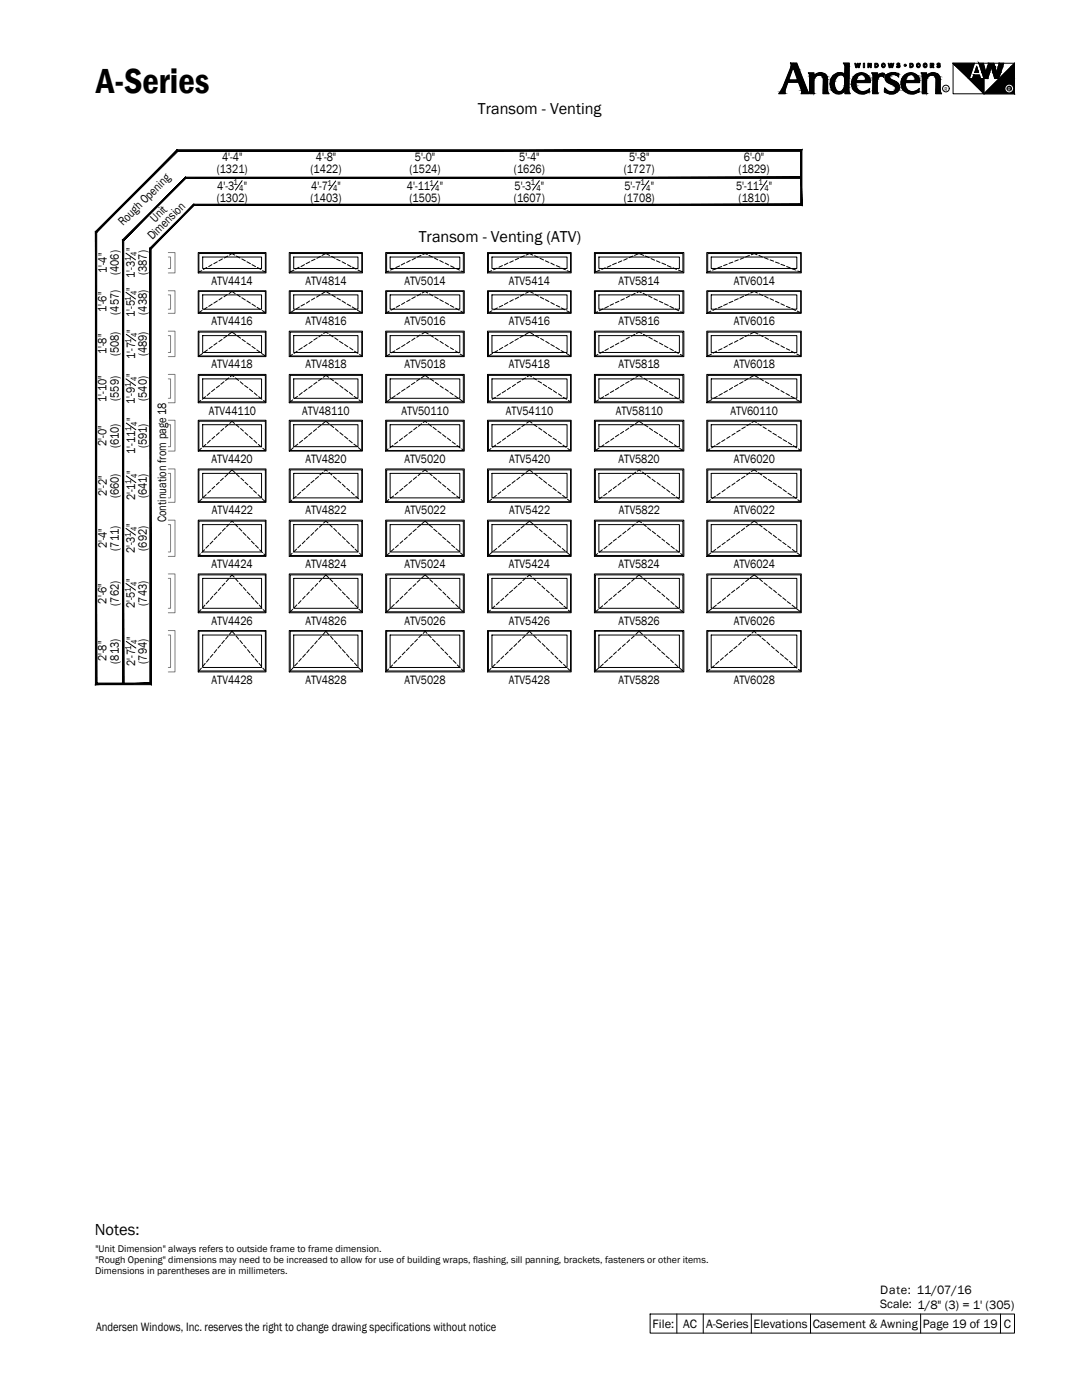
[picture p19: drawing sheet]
<svg xmlns="http://www.w3.org/2000/svg" width="216mm" height="279mm" viewBox="0 0 216 279" stroke-linecap="round" stroke-linejoin="round" font-family="sans-serif">
<defs><g id="words">
<text font-size="7.1" x="19.2" y="18.7">A-Series</text>
<text font-size="3.3" x="18.9" y="246.4">Notes:</text>
<g font-size="3.2">
<text x="95.4" y="22.7">Transom - Venting</text>
<text x="83.6" y="48.2">Transom - Venting (ATV)</text>
</g>
<g font-size="2.5">
<text x="43.2" y="34.6">(1321)</text>
<text x="44.3" y="32.2">4'-4&quot;</text>
<text x="62" y="34.6">(1422)</text>
<text x="63" y="32.2">4'-8&quot;</text>
<text x="81.7" y="34.6">(1524)</text>
<text x="82.8" y="32.2">5'-0&quot;</text>
<text x="102.5" y="34.6">(1626)</text>
<text x="103.6" y="32.2">5'-4&quot;</text>
<text x="124.5" y="34.6">(1727)</text>
<text x="125.5" y="32.2">5'-8&quot;</text>
<text x="147.4" y="34.6">(1829)</text>
<text x="148.5" y="32.2">6'-0&quot;</text>
<text x="43.2" y="40.2">(1302)</text>
<text x="43.4" y="37.8">4'-3</text>
<text x="48.6" y="37.8">&quot;</text>
<text x="62" y="40.2">(1403)</text>
<text x="62.1" y="37.9">4'-7</text>
<text x="67.4" y="37.9">&quot;</text>
<text x="81.2" y="37.9">4'-11</text>
<text x="81.7" y="40.2">(1505)</text>
<text x="87.7" y="37.9">&quot;</text>
<text x="102.5" y="40.2">(1607)</text>
<text x="102.7" y="37.8">5'-3</text>
<text x="107.9" y="37.8">&quot;</text>
<text x="124.5" y="40.2">(1708)</text>
<text x="124.6" y="37.8">5'-7</text>
<text x="129.9" y="37.8">&quot;</text>
<text x="146.9" y="37.8">5'-11</text>
<text x="147.4" y="40.2">(1810)</text>
<text x="153.4" y="37.8">&quot;</text>
<text x="24.6" y="45.2" transform="rotate(-45 24.6 45.2)">Rough Opening</text>
<text x="30.4" y="48" transform="rotate(-45 30.4 48)">Dimension</text>
<text x="31" y="44.5" transform="rotate(-45 31 44.5)">Unit</text>
<text x="26.9" y="50.2" transform="rotate(-90 26.9 50.2)">&quot;</text>
<text x="21.3" y="54.5" transform="rotate(-90 21.3 54.5)">1'-4&quot;</text>
<text x="23.7" y="54.9" transform="rotate(-90 23.7 54.9)">(406)</text>
<text x="26.9" y="58" transform="rotate(-90 26.9 58)">&quot;</text>
<text x="26.9" y="55.5" transform="rotate(-90 26.9 55.5)">1'-3</text>
<text x="29.3" y="54.9" transform="rotate(-90 29.3 54.9)">(387)</text>
<text x="42.2" y="56.8">ATV4414</text>
<text x="61" y="56.8">ATV4814</text>
<text x="80.7" y="56.8">ATV5014</text>
<text x="101.5" y="56.8">ATV5414</text>
<text x="123.4" y="56.8">ATV5814</text>
<text x="146.4" y="56.8">ATV6014</text>
<text x="21.3" y="62.3" transform="rotate(-90 21.3 62.3)">1'-6&quot;</text>
<text x="23.7" y="62.8" transform="rotate(-90 23.7 62.8)">(457)</text>
<text x="26.9" y="63.3" transform="rotate(-90 26.9 63.3)">1'-5</text>
<text x="29.3" y="62.8" transform="rotate(-90 29.3 62.8)">(438)</text>
<text x="42.2" y="64.9">ATV4416</text>
<text x="61" y="64.9">ATV4816</text>
<text x="80.7" y="64.9">ATV5016</text>
<text x="101.5" y="64.9">ATV5416</text>
<text x="123.4" y="64.9">ATV5816</text>
<text x="146.4" y="64.9">ATV6016</text>
<text x="21.3" y="70.7" transform="rotate(-90 21.3 70.7)">1'-8&quot;</text>
<text x="23.7" y="71.1" transform="rotate(-90 23.7 71.1)">(508)</text>
<text x="27" y="71.7" transform="rotate(-90 27 71.7)">1'-7</text>
<text x="27" y="66.4" transform="rotate(-90 27 66.4)">&quot;</text>
<text x="29.3" y="71.1" transform="rotate(-90 29.3 71.1)">(489)</text>
<text x="26.9" y="75.3" transform="rotate(-90 26.9 75.3)">&quot;</text>
<text x="42.2" y="73.5">ATV4418</text>
<text x="61" y="73.5">ATV4818</text>
<text x="80.7" y="73.5">ATV5018</text>
<text x="101.5" y="73.5">ATV5418</text>
<text x="123.4" y="73.5">ATV5818</text>
<text x="146.4" y="73.5">ATV6018</text>
<text x="21.3" y="80.2" transform="rotate(-90 21.3 80.2)">1'-10&quot;</text>
<text x="23.7" y="80" transform="rotate(-90 23.7 80)">(559)</text>
<text x="26.9" y="80.6" transform="rotate(-90 26.9 80.6)">1'-9</text>
<text x="29.3" y="80" transform="rotate(-90 29.3 80)">(540)</text>
<text x="41.6" y="82.7">ATV44110</text>
<text x="60.3" y="82.7">ATV48110</text>
<text x="80.1" y="82.7">ATV50110</text>
<text x="101" y="82.7">ATV54110</text>
<text x="122.9" y="82.7">ATV58110</text>
<text x="145.8" y="82.7">ATV60110</text>
<text x="21.3" y="89" transform="rotate(-90 21.3 89)">2'-0&quot;</text>
<text x="23.7" y="89.5" transform="rotate(-90 23.7 89.5)">(610)</text>
<text x="27" y="84.1" transform="rotate(-90 27 84.1)">&quot;</text>
<text x="29.3" y="89.5" transform="rotate(-90 29.3 89.5)">(591)</text>
<text x="27" y="94.6" transform="rotate(-90 27 94.6)">&quot;</text>
<text x="27" y="90.6" transform="rotate(-90 27 90.6)">1'-11</text>
<text x="42.2" y="92.4">ATV4420</text>
<text x="61" y="92.4">ATV4820</text>
<text x="80.7" y="92.4">ATV5020</text>
<text x="101.6" y="92.4">ATV5420</text>
<text x="123.4" y="92.4">ATV5820</text>
<text x="146.4" y="92.4">ATV6020</text>
<text x="21.3" y="99" transform="rotate(-90 21.3 99)">2'-2&quot;</text>
<text x="23.7" y="99.4" transform="rotate(-90 23.7 99.4)">(660)</text>
<text x="27" y="99.9" transform="rotate(-90 27 99.9)">2'-1</text>
<text x="29.3" y="99.4" transform="rotate(-90 29.3 99.4)">(641)</text>
<text x="26.9" y="105.1" transform="rotate(-90 26.9 105.1)">&quot;</text>
<text x="33.1" y="104.3" transform="rotate(-90 33.1 104.3)">Continuation from page 18</text>
<text x="42.3" y="102.6">ATV4422</text>
<text x="61" y="102.6">ATV4822</text>
<text x="80.8" y="102.6">ATV5022</text>
<text x="101.6" y="102.6">ATV5422</text>
<text x="123.5" y="102.6">ATV5822</text>
<text x="146.4" y="102.6">ATV6022</text>
<text x="21.3" y="109.5" transform="rotate(-90 21.3 109.5)">2'-4&quot;</text>
<text x="23.7" y="109.9" transform="rotate(-90 23.7 109.9)">(711)</text>
<text x="26.9" y="110.4" transform="rotate(-90 26.9 110.4)">2'-3</text>
<text x="29.3" y="109.9" transform="rotate(-90 29.3 109.9)">(692)</text>
<text x="42.2" y="113.3">ATV4424</text>
<text x="61" y="113.3">ATV4824</text>
<text x="80.7" y="113.3">ATV5024</text>
<text x="101.5" y="113.3">ATV5424</text>
<text x="123.4" y="113.3">ATV5824</text>
<text x="146.4" y="113.3">ATV6024</text>
<text x="26.9" y="116.1" transform="rotate(-90 26.9 116.1)">&quot;</text>
<text x="21.3" y="120.4" transform="rotate(-90 21.3 120.4)">2'-6&quot;</text>
<text x="23.7" y="120.9" transform="rotate(-90 23.7 120.9)">(762)</text>
<text x="26.9" y="121.4" transform="rotate(-90 26.9 121.4)">2'-5</text>
<text x="29.3" y="120.9" transform="rotate(-90 29.3 120.9)">(743)</text>
<text x="42.2" y="124.6">ATV4426</text>
<text x="61" y="124.6">ATV4826</text>
<text x="80.7" y="124.6">ATV5026</text>
<text x="101.5" y="124.6">ATV5426</text>
<text x="123.4" y="124.6">ATV5826</text>
<text x="146.4" y="124.6">ATV6026</text>
<text x="27" y="127.7" transform="rotate(-90 27 127.7)">&quot;</text>
<text x="21.3" y="132" transform="rotate(-90 21.3 132)">2'-8&quot;</text>
<text x="23.7" y="132.4" transform="rotate(-90 23.7 132.4)">(813)</text>
<text x="27" y="133" transform="rotate(-90 27 133)">2'-7</text>
<text x="29.3" y="132.4" transform="rotate(-90 29.3 132.4)">(794)</text>
<text x="42.2" y="136.4">ATV4428</text>
<text x="61" y="136.4">ATV4828</text>
<text x="80.7" y="136.4">ATV5028</text>
<text x="101.5" y="136.4">ATV5428</text>
<text x="123.4" y="136.4">ATV5828</text>
<text x="146.4" y="136.4">ATV6028</text>
<text x="175.6" y="258.3">Date: 11/07/16</text>
<text x="175.6" y="261.1">Scale: 1/8&quot; (3) = 1' (305)</text>
<text x="19.2" y="265.6">Andersen Windows, Inc. reserves the right to change drawing specifications without notice</text>
<text x="130.2" y="265">File:</text>
<text x="136.3" y="265">AC</text>
<text x="140.9" y="265">A-Series</text>
<text x="150.4" y="265">Elevations</text>
<text x="162.2" y="265">Casement &amp; Awning</text>
<text x="184.1" y="265">Page 19 of 19</text>
<text x="200.3" y="265">C</text>
</g>
<g font-size="2">
<text x="19" y="249.9">&quot;Unit Dimension&quot; always refers to outside frame to frame dimension.</text>
<text x="19" y="254.3">Dimensions in parentheses are in millimeters.</text>
<text x="19" y="252.1">&quot;Rough Opening&quot; dimensions may need to be increased to allow for use of building wraps, flashing, sill panning, brackets, fasteners or other items.</text>
</g>
<g font-size="1.7">
<text x="46.6" y="37">1</text>
<text x="47.7" y="38.2">4</text>
<text x="65.3" y="37.1">1</text>
<text x="66.5" y="38.2">4</text>
<text x="85.7" y="37.1">1</text>
<text x="86.9" y="38.2">4</text>
<text x="105.9" y="37">1</text>
<text x="107.1" y="38.2">4</text>
<text x="127.8" y="37">1</text>
<text x="129" y="38.2">4</text>
<text x="151.4" y="37">1</text>
<text x="152.5" y="38.2">4</text>
<text x="26.1" y="52.2" transform="rotate(-90 26.1 52.2)">1</text>
<text x="27.3" y="51" transform="rotate(-90 27.3 51)">4</text>
<text x="27.3" y="58.9" transform="rotate(-90 27.3 58.9)">4</text>
<text x="26.1" y="60.1" transform="rotate(-90 26.1 60.1)">1</text>
<text x="26.2" y="68.4" transform="rotate(-90 26.2 68.4)">1</text>
<text x="27.4" y="67.2" transform="rotate(-90 27.4 67.2)">4</text>
<text x="26.1" y="77.3" transform="rotate(-90 26.1 77.3)">1</text>
<text x="27.3" y="76.1" transform="rotate(-90 27.3 76.1)">4</text>
<text x="26.2" y="86.1" transform="rotate(-90 26.2 86.1)">1</text>
<text x="27.4" y="84.9" transform="rotate(-90 27.4 84.9)">4</text>
<text x="27.4" y="95.5" transform="rotate(-90 27.4 95.5)">4</text>
<text x="26.2" y="96.6" transform="rotate(-90 26.2 96.6)">1</text>
<text x="26.1" y="107.1" transform="rotate(-90 26.1 107.1)">1</text>
<text x="27.3" y="106" transform="rotate(-90 27.3 106)">4</text>
<text x="26.1" y="118.2" transform="rotate(-90 26.1 118.2)">1</text>
<text x="27.3" y="117" transform="rotate(-90 27.3 117)">4</text>
<text x="26.2" y="129.7" transform="rotate(-90 26.2 129.7)">1</text>
<text x="27.4" y="128.5" transform="rotate(-90 27.4 128.5)">4</text>
</g>
<text font-size="1.1" x="188.5" y="18.1">R</text>
<text font-size="1.1" fill="#fafafa" x="201.1" y="18.1">R</text>
</g></defs>
<!-- layer: A-ELEV-GLAZ-SIGHTLINES -->
<g fill="none" stroke="#000" stroke-width=".2">
<path d="M39.6 50.4h13.5v4.1h-13.5zM39.6 58h13.5v4.5h-13.5zM39.7 50.6h13.3v3.7h-13.3zM39.7 58.2h13.3v4.2h-13.3zM40.4 51.3h11.8v2.3h-11.8zM40.4 58.9h11.8v2.8h-11.8zM57.7 50.4h14.6v4.1h-14.6zM57.7 58h14.6v4.5h-14.6zM57.9 50.6h14.3v3.7h-14.3zM57.9 58.2h14.3v4.2h-14.3zM58.6 51.3h12.8v2.3h-12.8zM58.6 58.9h12.8v2.8h-12.8z"/>
<path d="M77 50.4h15.6v4.1h-15.6zM77 58h15.6v4.5h-15.6zM77.1 50.6h15.3v3.7h-15.3zM77.1 58.2h15.3v4.2h-15.3zM77.8 51.3h14v2.3h-14zM77.8 58.9h14v2.8h-14zM97.3 50.4h16.7v4.1h-16.7zM97.3 58h16.7v4.5h-16.7zM97.5 50.6h16.3v3.7h-16.3zM97.5 58.2h16.3v4.2h-16.3zM98.2 51.3h14.9v2.3h-14.9zM98.2 58.9h14.9v2.8h-14.9z"/>
<path d="M118.6 50.4h17.9v4.1h-17.9zM118.6 58h17.9v4.5h-17.9zM118.8 50.6h17.5v3.7h-17.5zM118.8 58.2h17.5v4.2h-17.5zM119.5 51.3h16.1v2.3h-16.1zM119.5 58.9h16.1v2.8h-16.1zM141 50.4h18.9v4.1h-18.9zM141 58h18.9v4.5h-18.9zM141.2 50.6h18.6v3.7h-18.6zM141.2 58.2h18.6v4.2h-18.6zM141.9 51.3h17.1v2.3h-17.1zM141.9 58.9h17.1v2.8h-17.1z"/>
<path d="M39.6 66.1h13.5v5.1h-13.5zM39.6 74.7h13.5v5.7h-13.5zM39.7 66.3h13.3v4.7h-13.3zM39.7 74.9h13.3v5.3h-13.3zM40.4 67h11.8v3.3h-11.8zM40.4 75.6h11.8v3.9h-11.8zM57.7 66.1h14.6v5.1h-14.6zM57.7 74.7h14.6v5.7h-14.6zM57.9 66.3h14.3v4.7h-14.3zM57.9 74.9h14.3v5.3h-14.3zM58.6 67h12.8v3.3h-12.8zM58.6 75.6h12.8v3.9h-12.8z"/>
<path d="M77 66.1h15.6v5.1h-15.6zM77 74.7h15.6v5.7h-15.6zM77.1 66.3h15.3v4.7h-15.3zM77.1 74.9h15.3v5.3h-15.3zM77.8 67h14v3.3h-14zM77.8 75.6h14v3.9h-14zM97.3 66.1h16.7v5.1h-16.7zM97.3 74.7h16.7v5.7h-16.7zM97.5 66.3h16.3v4.7h-16.3zM97.5 74.9h16.3v5.3h-16.3zM98.2 67h14.9v3.3h-14.9zM98.2 75.6h14.9v3.9h-14.9z"/>
<path d="M118.6 66.1h17.9v5.1h-17.9zM118.6 74.7h17.9v5.7h-17.9zM118.8 66.3h17.5v4.7h-17.5zM118.8 74.9h17.5v5.3h-17.5zM119.5 67h16.1v3.3h-16.1zM119.5 75.6h16.1v3.9h-16.1zM141 66.1h18.9v5.1h-18.9zM141 74.7h18.9v5.7h-18.9zM141.2 66.3h18.6v4.7h-18.6zM141.2 74.9h18.6v5.3h-18.6zM141.9 67h17.1v3.3h-17.1zM141.9 75.6h17.1v3.9h-17.1z"/>
<path d="M39.6 83.9h13.5v6.1h-13.5zM39.6 93.6h13.5v6.7h-13.5zM39.7 84.1h13.3v5.8h-13.3zM39.7 93.8h13.3v6.3h-13.3zM40.4 84.8h11.8v4.3h-11.8zM40.4 94.5h11.8v4.9h-11.8zM57.7 83.9h14.6v6.1h-14.6zM57.7 93.6h14.6v6.7h-14.6zM57.9 84.1h14.3v5.8h-14.3zM57.9 93.8h14.3v6.3h-14.3zM58.6 84.8h12.8v4.3h-12.8zM58.6 94.5h12.8v4.9h-12.8z"/>
<path d="M77 83.9h15.6v6.1h-15.6zM77 93.6h15.6v6.7h-15.6zM77.1 84.1h15.3v5.8h-15.3zM77.1 93.8h15.3v6.3h-15.3zM77.8 84.8h14v4.3h-14zM77.8 94.5h14v4.9h-14zM97.3 83.9h16.7v6.1h-16.7zM97.3 93.6h16.7v6.7h-16.7zM97.5 84.1h16.3v5.8h-16.3zM97.5 93.8h16.3v6.3h-16.3zM98.2 84.8h14.9v4.3h-14.9zM98.2 94.5h14.9v4.9h-14.9z"/>
<path d="M118.6 83.9h17.9v6.1h-17.9zM118.6 93.6h17.9v6.7h-17.9zM118.8 84.1h17.5v5.8h-17.5zM118.8 93.8h17.5v6.3h-17.5zM119.5 84.8h16.1v4.3h-16.1zM119.5 94.5h16.1v4.9h-16.1zM141 83.9h18.9v6.1h-18.9zM141 93.6h18.9v6.7h-18.9zM141.2 84.1h18.6v5.8h-18.6zM141.2 93.8h18.6v6.3h-18.6zM141.9 84.8h17.1v4.3h-17.1zM141.9 94.5h17.1v4.9h-17.1z"/>
<path d="M39.6 103.8h13.5v7.2h-13.5zM39.6 114.5h13.5v7.8h-13.5zM39.7 104h13.3v6.9h-13.3zM39.7 114.7h13.3v7.4h-13.3zM40.4 104.7h11.8v5.5h-11.8zM40.4 115.4h11.8v6h-11.8zM57.7 103.8h14.6v7.2h-14.6zM57.7 114.5h14.6v7.8h-14.6zM57.9 104h14.3v6.9h-14.3zM57.9 114.7h14.3v7.4h-14.3zM58.6 104.7h12.8v5.5h-12.8zM58.6 115.4h12.8v6h-12.8z"/>
<path d="M77 103.8h15.6v7.2h-15.6zM77 114.5h15.6v7.8h-15.6zM77.1 104h15.3v6.9h-15.3zM77.1 114.7h15.3v7.4h-15.3zM77.8 104.7h14v5.5h-14zM77.8 115.4h14v6h-14zM97.3 103.8h16.7v7.2h-16.7zM97.3 114.5h16.7v7.8h-16.7zM97.5 104h16.3v6.9h-16.3zM97.5 114.7h16.3v7.4h-16.3zM98.2 104.7h14.9v5.5h-14.9zM98.2 115.4h14.9v6h-14.9z"/>
<path d="M118.6 103.8h17.9v7.2h-17.9zM118.6 114.5h17.9v7.8h-17.9zM118.8 104h17.5v6.9h-17.5zM118.8 114.7h17.5v7.4h-17.5zM119.5 104.7h16.1v5.5h-16.1zM119.5 115.4h16.1v6h-16.1zM141 103.8h18.9v7.2h-18.9zM141 114.5h18.9v7.8h-18.9zM141.2 104h18.6v6.9h-18.6zM141.2 114.7h18.6v7.4h-18.6zM141.9 104.7h17.1v5.5h-17.1zM141.9 115.4h17.1v6h-17.1z"/>
<path d="M39.6 125.8h13.5v8.3h-13.5zM39.7 126h13.3v7.9h-13.3zM40.4 126.7h11.8v6.5h-11.8zM57.7 125.8h14.6v8.3h-14.6zM57.9 126h14.3v7.9h-14.3zM58.6 126.7h12.8v6.5h-12.8zM77 125.8h15.6v8.3h-15.6zM77.1 126h15.3v7.9h-15.3zM77.8 126.7h14v6.5h-14zM97.3 125.8h16.7v8.3h-16.7zM97.5 126h16.3v7.9h-16.3zM98.2 126.7h14.9v6.5h-14.9z"/>
<path d="M118.6 125.8h17.9v8.3h-17.9zM118.8 126h17.5v7.9h-17.5zM119.5 126.7h16.1v6.5h-16.1zM141 125.8h18.9v8.3h-18.9zM141.2 126h18.6v7.9h-18.6zM141.9 126.7h17.1v6.5h-17.1z"/>
</g>
<!-- layer: A-ANNO-TEXT -->
<g fill="#000" stroke="#000" stroke-width=".2">
<path d="M163.5 14.7h.4zM166.9 18.6h.9zM166.9 18.6l.5 .1zM175 15.5h.1zM176 14.7h.3zM178.2 14.6l.1 .1zM181.7 18.6h.6zM181.7 18.6l.2 .1zM183.1 18.1l.2-.1zM186 14.7h.4zM193.3 15.7h3v3zM202.4 12.6v.7h-.6z"/>
<path d="M156.1 18l.4 .3v-.3zM156.1 18l.4 .3h-.6z"/>
<path d="M155.9 18.3l.6 .1v-.1zM155.9 18.3l.6 .1h-.7z"/>
<path d="M155.8 18.4l.7 .2v-.2zM155.8 18.4l.7 .2h-.8z"/>
<path d="M156.1 17.9h.5zM156.1 17.9l.4 .1z"/>
<path d="M156.3 17.4l.3 .5 .1-.5zM156.3 17.4l.3 .5h-.5z"/>
<path d="M156.8 16.3l-.1 1.1 .4-1.1zM156.8 16.3l-.1 1.1h-.4z"/>
<path d="M157.9 13.6l-.7 2.5 .8-2.5zM157.9 13.6l-.7 2.5h-.3z"/>
<path d="M157.9 13.3l.1 .3 .1-.3zM157.9 13.3l.1 .3h-.1z"/>
<path d="M158 12.9l.1 .4 .1-.4zM158 12.9l.1 .4h-.2z"/>
<path d="M158 12.8l.2 .1 .1-.1zM158 12.8l.2 .1h-.2z"/>
<path d="M158 12.7l.9 .1zM158 12.7l.9 .1z"/>
<path d="M158.3 12.8l.7 .1-.1-.1zM158.3 12.8l.7 .1h-.6z"/>
<path d="M158.4 12.9l.9 .7-.3-.7zM158.4 12.9l.9 .7h-.8z"/>
<path d="M158.5 13.6l.8 .3v-.3zM158.5 13.6l.8 .3h-.7z"/>
<path d="M158.6 13.9l1.6 2.2-.9-2.2zM158.6 13.9l1.6 2.2h-.8z"/>
<path d="M156.9 16.1l3.4 .2-.1-.2zM156.9 16.1l3.4 .2h-3.5z"/>
<path d="M159.4 16.3l1.6 1.8-.7-1.8zM159.4 16.3l1.6 1.8h-.9z"/>
<path d="M160.1 18.1l1 .2-.1-.2zM160.1 18.1l1 .2h-1z"/>
<path d="M160.1 18.3l1.1 .2-.1-.2zM160.1 18.3l1.1 .2h-1.1z"/>
<path d="M160.1 18.5l1.1 .1v-.1zM160.1 18.5l1.1 .1h-1.1z"/>
<path d="M161.6 14.7l.6 .1v-.1zM161.6 14.7l.6 .1h-.6z"/>
<path d="M161.6 14.8l.6 .3v-.3zM161.6 14.8l.6 .3h-.5z"/>
<path d="M161.7 15.1l.5 .3v-.3zM161.7 15.1l.5 .3h-.5z"/>
<path d="M161.7 18.4l.6 .2-.1-.2zM161.7 18.4l.6 .2h-.6z"/>
<path d="M161.7 16.1l.5 2.3 .1-2.3zM161.7 16.1l.5 2.3h-.5z"/>
<path d="M161.7 15.6l.6 .5 .1-.5zM161.7 15.6l.6 .5h-.6z"/>
<path d="M161.7 15.4l.7 .2 .2-.2zM161.7 15.4l.7 .2h-.7z"/>
<path d="M162.4 15.2l.2 .2v-.2zM162.2 15.4l.2-.2 .2 .2z"/>
<path d="M162.7 15l-.1 .2 .4-.2zM162.4 15.2l.3-.2-.1 .2z"/>
<path d="M163.2 14.7h1zM163.2 14.7h1z"/>
<path d="M162.8 14.9h.5zM162.8 14.9h.6z"/>
<path d="M162.8 14.9h.5zM162.8 14.9l.2 .1z"/>
<path d="M162.9 14.8h.5zM162.9 14.8l.5 .1z"/>
<path d="M163.5 14.7h.7zM163.2 14.7h1z"/>
<path d="M163.2 14.7l1.3 .1zM162.9 14.8l.3-.1 1.3 .1z"/>
<path d="M162.9 14.8h1.7zM162.9 14.8h1.7z"/>
<path d="M163.4 14.8l1.2 .1zM163.4 14.8l1.2 .1z"/>
<path d="M163.6 14.9h1zM163.6 14.9h1z"/>
<path d="M163.8 14.9l.9 .1-.1-.1zM163.8 14.9l.9 .1z"/>
<path d="M164 15l.8 .1zM164 15l.8 .1z"/>
<path d="M164.1 15.1l.8 .2-.1-.2zM164.1 15.1l.8 .2h-.7z"/>
<path d="M164.2 15.3l.8 .1-.1-.1zM164.2 15.3l.8 .1h-.7z"/>
<path d="M164.3 15.4l.7 .1v-.1zM164.3 15.4l.7 .1h-.7z"/>
<path d="M164.3 15.5l.7 .3v-.3zM164.3 15.5l.7 .3h-.6z"/>
<path d="M164.4 15.8l.6 .1zM164.4 15.8l.6 .1z"/>
<path d="M164.4 15.9l.6 2.1v-2.1zM164.4 15.9l.6 2.1h-.6z"/>
<path d="M164.4 18l.7 .5-.1-.5zM164.4 18l.7 .5h-.7z"/>
<path d="M164.4 18.5l.8 .1-.1-.1zM164.4 18.5l.8 .1h-.8z"/>
<path d="M165.7 16.7l.7 .1v-.1zM165.7 16.7l.7 .1h-.7z"/>
<path d="M165.7 16.8l.8 .6-.1-.6zM165.7 16.8l.8 .6h-.6z"/>
<path d="M165.9 15.9l.6 .3v-.3zM165.9 15.9l.6 .3h-.7z"/>
<path d="M165.8 16.2l.6 .5 .1-.5zM165.8 16.2l.6 .5h-.7z"/>
<path d="M165.9 17.4h.6zM165.9 17.4h.6z"/>
<path d="M165.9 17.4l.8 .6-.2-.6zM165.9 17.4l.8 .6h-.6z"/>
<path d="M166 15.7l.5 .2 .2-.2zM166 15.7l.5 .2h-.6z"/>
<path d="M166.1 18l.7 .1-.1-.1zM166.1 18l.7 .1h-.5z"/>
<path d="M166.3 18.1l.8 .2-.3-.2zM166.3 18.1l.8 .2h-.6z"/>
<path d="M166.3 15.2h.6zM166.3 15.2h.6z"/>
<path d="M166.3 15.2l.4 .5 .2-.5zM166.3 15.2l.4 .5h-.7z"/>
<path d="M166.5 18.3l.6 .1zM166.5 18.3l.6 .1z"/>
<path d="M166.6 18.4l.8 .1zM166.6 18.4l.8 .1z"/>
<path d="M166.7 14.9h.6zM166.7 14.9h.7z"/>
<path d="M166.7 14.9l.2 .3 .4-.3zM166.3 15.2l.4-.3 .2 .3z"/>
<path d="M166.7 18.5h.8zM166.7 18.5h.8z"/>
<path d="M166.9 14.8h.9zM166.7 14.9h.7z"/>
<path d="M166.9 18.5l.9 .1zM166.9 18.5l.9 .1z"/>
<path d="M167.6 14.6l.4 .1zM167.1 14.7h.9z"/>
<path d="M167.1 14.7h1zM167.1 14.7h1z"/>
<path d="M166.7 18.5h1.3zM166.7 18.5h1.1z"/>
<path d="M167.6 18.5h.4zM167.5 18.5h.5z"/>
<path d="M167.1 14.7l1.2 .1-.2-.1zM166.9 14.8l.2-.1 1.2 .1z"/>
<path d="M167.8 18.4h.3zM167.6 18.5h.4z"/>
<path d="M168 18.3l.1 .1 .1-.1zM168 18.3l.1 .1h-.3z"/>
<path d="M167.8 14.8l.7 .1zM167.8 14.8l.7 .1z"/>
<path d="M168.1 18.1l.1 .2 .1-.2zM168 18.3l.1-.2 .1 .2z"/>
<path d="M168.3 14.9l.3 .1zM168.3 14.9l.3 .1z"/>
<path d="M168.5 17.7l-.2 .4zM168.5 17.7l-.4 .4z"/>
<path d="M168.7 15h.6zM168.7 15h.6z"/>
<path d="M168.4 15h.3zM168.4 15h.3z"/>
<path d="M168.6 17.4h.1zM168.6 17.4h.2z"/>
<path d="M168.6 17.4v.3l.1-.3zM168.6 17.4l-.1 .3z"/>
<path d="M168.8 17.4h.5zM168.8 17.4h.5z"/>
<path d="M168.6 15.5l.7 1.6v-1.6zM168.6 15.5l.7 1.6h-.7z"/>
<path d="M168.6 17.1l.7 .3v-.3zM168.6 17.1l.7 .3h-.7z"/>
<path d="M168.8 17.4l.5 .7v-.7zM168.8 17.4l.5 .7h-.6z"/>
<path d="M168.7 18.1l.6 .4v-.4zM168.7 18.1l.6 .4h-.6z"/>
<path d="M168.6 12.7l.7 .1zM168.6 12.7l.7 .1z"/>
<path d="M168.6 12.8l.7 .4v-.4zM168.6 12.8l.7 .4h-.6z"/>
<path d="M168.7 13.2l.6 1.8v-1.8zM168.7 13.2l.6 1.8h-.6z"/>
<path d="M168.4 15l.9 .2v-.2zM168.4 15l.9 .2h-.8z"/>
<path d="M168.5 15.2l.8 .3v-.3zM168.5 15.2l.8 .3h-.7z"/>
<path d="M168.7 18.5l.7 .1-.1-.1zM168.7 18.5l.7 .1h-.7z"/>
<path d="M170 16.3h3.5zM170 16.3h3.5z"/>
<path d="M170 16.9l.7 .4-.1-.4zM170 16.9l.7 .4h-.6z"/>
<path d="M170.6 18.1h.6zM170.6 18.1h.6z"/>
<path d="M170 16.4l.7 .4v-.4zM170 16.4l.7 .4h-.7z"/>
<path d="M170 16.8l.6 .1 .1-.1zM170 16.8l.6 .1h-.6z"/>
<path d="M170.2 15.9l.4 .3 .1-.3zM170.2 15.9l.4 .3h-.6z"/>
<path d="M170.1 17.3h.6zM170.1 17.3h.6z"/>
<path d="M170.2 17.3l.7 .4-.2-.4zM170.2 17.3l.7 .4h-.6z"/>
<path d="M170.4 15.5l.3 .4 .2-.4zM170.4 15.5l.3 .4h-.5z"/>
<path d="M170.3 17.7l.6 .1zM170.3 17.7l.6 .1z"/>
<path d="M170.4 17.8l.8 .3-.3-.3zM170.4 17.8l.8 .3h-.6z"/>
<path d="M170.4 15.4l.5 .1 .1-.1zM170.4 15.4l.5 .1h-.5z"/>
<path d="M170.7 15l.3 .4 .2-.4zM170.7 15l.3 .4h-.6z"/>
<path d="M170.6 18.1l1 .2-.4-.2zM170.6 18.1l1 .2h-.7z"/>
<path d="M170.9 15h.4zM170.7 15h.5z"/>
<path d="M171.1 14.8l.2 .2 .2-.2zM170.9 15l.2-.2 .2 .2z"/>
<path d="M170.9 18.3h.9zM170.9 18.3h.9z"/>
<path d="M171 18.3l1 .1zM171 18.3l1 .1z"/>
<path d="M171.3 14.7l.2 .1 .5-.1zM171.3 14.7l.2 .1h-.4z"/>
<path d="M171.8 18.6l.2 .1zM171.8 18.6h.7z"/>
<path d="M171.9 14.7h.5zM171.4 14.7h1z"/>
<path d="M171.4 14.7h1zM171.3 14.7h1.1z"/>
<path d="M171.3 14.7h1.2zM171.3 14.7h1.2z"/>
<path d="M172.4 18.4h.6zM172.4 18.4h.6z"/>
<path d="M171.1 18.4h1.3zM171.1 18.4h1.3z"/>
<path d="M172 14.7l.6 .1zM172 14.7l.6 .1z"/>
<path d="M172.3 14.8l.5 .1zM172.3 14.8l.5 .1z"/>
<path d="M171.4 18.5h1.2zM171.4 18.5l1.1 .1z"/>
<path d="M172.5 14.9l.5 .1zM172.5 14.9l.5 .1z"/>
<path d="M172.8 16.1h.7zM172.8 16.1h.7z"/>
<path d="M171.3 18.5h1.6zM171.3 18.5h1.3z"/>
<path d="M172.6 15l.6 .2-.2-.2zM172.6 15l.6 .2h-.5z"/>
<path d="M171.1 18.4h1.9zM171.1 18.4l1.8 .1z"/>
<path d="M172.7 15.2l.6 .2-.1-.2zM172.7 15.2l.6 .2h-.5z"/>
<path d="M172.8 18.3h.4zM172.4 18.4h.6z"/>
<path d="M172.8 15.4l.6 .2-.1-.2zM172.8 15.4l.6 .2h-.6z"/>
<path d="M173.3 18.1v.2zM172.9 18.3l.4-.2v.2z"/>
<path d="M172.9 18.3h.4zM172.8 18.3h.4z"/>
<path d="M172.8 15.6l.7 .3-.1-.3zM172.8 15.6l.7 .3h-.6z"/>
<path d="M172.9 15.9l.6 .2v-.2zM172.9 15.9l.6 .2h-.7z"/>
<path d="M172.8 16.1l.7 .1v-.1zM172.8 16.1l.7 .1h-.8z"/>
<path d="M172.7 16.2h.8zM172.5 16.2h1z"/>
<path d="M170 16.2l3.5 .1zM170 16.2l3.5 .1z"/>
<path d="M170 16.3l3.5 .1zM170 16.3l3.5 .1z"/>
<path d="M174.2 14.7l.7 .1zM174.2 14.7l.7 .1z"/>
<path d="M174.2 14.8l.7 .4v-.4zM174.2 14.8l.7 .4h-.5z"/>
<path d="M174.4 15.2l.5 .4v-.4zM174.4 15.2l.5 .4h-.6z"/>
<path d="M174.3 16.2l.6 2v-2zM174.3 16.2l.6 2h-.6z"/>
<path d="M174.3 18.2l.7 .3-.1-.3zM174.3 18.2l.7 .3h-.8z"/>
<path d="M174.3 15.9l.6 .3 .1-.3zM174.3 15.9l.6 .3h-.6z"/>
<path d="M174.2 18.5l.8 .1v-.1zM174.2 18.5l.8 .1h-.8z"/>
<path d="M174.3 15.6l.7 .3 .1-.3zM174.3 15.6l.7 .3h-.7z"/>
<path d="M175.3 15.2l-.2 .3zM175.3 15.2l-.3 .3z"/>
<path d="M175.4 15h.4zM175.4 15h.4z"/>
<path d="M175.4 15.1l-.1 .1 .3-.1zM175.4 15.1l-.1 .1z"/>
<path d="M175.4 15h.4zM175.4 15l.2 .1z"/>
<path d="M176.1 14.7h.2zM176 14.7h.3zM175.9 14.7h.4z"/>
<path d="M175.4 15h.9zM175.4 15h.9z"/>
<path d="M175.8 15h.5zM175.8 15h.5z"/>
<path d="M175.9 15l.4 .1zM175.9 15l.4 .1z"/>
<path d="M176.1 15.1l.2 .1zM176.1 15.1l.2 .1z"/>
<path d="M175.9 14.7h.4zM175.9 14.7h.4z"/>
<path d="M175.9 14.7l.4 .1v-.1zM175.6 14.8l.3-.1 .4 .1z"/>
<path d="M175.6 14.8l.7 .2v-.2zM175.4 15l.2-.2 .7 .2z"/>
<path d="M176.6 17.9l.2 .1zM176.6 17.9l.2 .1h-.2z"/>
<path d="M176.6 18l.6 .3zM176.6 18l.6 .3h-.6z"/>
<path d="M176.6 18.3h.7zM176.6 18.3h.7z"/>
<path d="M176.6 18.3l.9 .1zM176.6 18.3l.9 .1z"/>
<path d="M176.8 15.2l.5 .2v-.2zM176.8 15.2l.5 .2h-.5zM176.8 15.4h.5zM176.8 15.4h.5z"/>
<path d="M176.8 15.4l.6 .1-.1-.1zM176.8 15.4l.6 .1h-.7z"/>
<path d="M176.8 15.2h.6zM176.8 15.2h.5z"/>
<path d="M176.7 15.5l.7 .1zM176.7 15.5l.7 .1z"/>
<path d="M176.7 15.6l.8 .1-.1-.1zM176.7 15.6l.8 .1h-.7z"/>
<path d="M177 15h.5zM176.9 15h.6z"/>
<path d="M176.9 15l.5 .2 .1-.2zM176.9 15l.5 .2h-.6z"/>
<path d="M176.8 15.7l.8 .2-.1-.2zM176.8 15.7l.8 .2h-.8z"/>
<path d="M177 14.9l.5 .1 .1-.1zM177 14.9l.5 .1h-.5z"/>
<path d="M177.1 14.9h.6zM177 14.9h.6z"/>
<path d="M176.8 15.9h.9zM176.8 15.9h.9z"/>
<path d="M176.8 15.9l1.1 .1-.2-.1zM176.8 15.9l1.1 .1h-1.1z"/>
<path d="M176.8 18.4h.9zM176.8 18.4h.9z"/>
<path d="M176.8 18.4l1.1 .1zM176.8 18.4l1.1 .1z"/>
<path d="M177.2 14.8h.6zM177.1 14.9h.6z"/>
<path d="M176.8 16l1.3 .1-.2-.1zM176.8 16l1.3 .1h-1.2z"/>
<path d="M177.3 14.8h.6zM177.2 14.8h.6z"/>
<path d="M176.9 16.1l1.5 .1-.3-.1zM176.9 16.1l1.5 .1h-1.4z"/>
<path d="M177.4 14.8h.8zM177.3 14.8h.6z"/>
<path d="M177.7 18.7h.5zM177.7 18.7h.4zM177.7 18.7h.4z"/>
<path d="M177.5 18.6h.7zM177.5 18.6l.7 .1z"/>
<path d="M178.1 14.7h.4zM177.9 14.7h.6z"/>
<path d="M177 16.2h1.5zM177 16.2h1.5z"/>
<path d="M177.1 16.2l1.6 .2-.2-.2zM177.1 16.2l1.6 .2h-1.5z"/>
<path d="M177.2 18.5l1.3 .1zM177.2 18.5l1.3 .1z"/>
<path d="M177.3 18.6h1.2zM177.3 18.6h.9z"/>
<path d="M177.9 14.7h.7zM177.9 14.7h.7z"/>
<path d="M177.9 14.7h1zM177.5 14.7h1.4zM177.5 14.7h1.4zM177.5 14.7h1.4z"/>
<path d="M177.2 16.4h1.5zM177.2 16.4h1.5z"/>
<path d="M177 18.5h1.7zM177 18.5h1.5z"/>
<path d="M177.3 16.4l1.6 .2-.2-.2zM177.3 16.4l1.6 .2h-1.4z"/>
<path d="M178.2 18.4l.5 .1zM178.2 18.4l.5 .1z"/>
<path d="M178.2 18.5h.5zM177.9 18.5h.8z"/>
<path d="M178.4 18.3h.4zM178.2 18.4h.5z"/>
<path d="M177.5 14.7l1.6 .1zM177.4 14.8h1.7z"/>
<path d="M177.5 16.6l1.6 .1-.2-.1zM177.5 16.6l1.6 .1z"/>
<path d="M178.6 18.2l.2 .1 .2-.1zM178.4 18.3l.2-.1 .2 .1z"/>
<path d="M178.2 14.8h1zM178.2 14.8h1z"/>
<path d="M177.9 16.7l1.3 .1-.1-.1zM177.9 16.7l1.3 .1h-1.1z"/>
<path d="M178.7 18.1l.3 .1 .1-.1zM178.6 18.2l.1-.1 .3 .1zM178.6 18.2h.4zM178.6 18.2h.4z"/>
<path d="M178.4 14.8h.8zM178.4 14.8h.8z"/>
<path d="M178.5 14.8l.7 .1v-.1zM178.5 14.8l.7 .1z"/>
<path d="M178.8 14.9l.4 .1zM178.8 14.9l.4 .1z"/>
<path d="M179.1 15l.1 .1zM179.1 15l.1 .1z"/>
<path d="M178.1 16.8l1.2 .1-.1-.1zM178.1 16.8l1.2 .1z"/>
<path d="M178.8 17.9l.4 .1v-.1zM178.8 17.9l.4 .1h-.4z"/>
<path d="M178.8 18h.4zM178.8 18l.3 .1z"/>
<path d="M178.4 16.9l.9 .1zM178.4 16.9l.9 .1z"/>
<path d="M178.6 17l.7 .1v-.1zM178.6 17l.7 .1h-.6z"/>
<path d="M178.7 17.1l.6 .1zM178.7 17.1l.6 .1z"/>
<path d="M178.7 17.2l.6 .1v-.1zM178.7 17.2l.6 .1z"/>
<path d="M178.8 17.3l.5 .1v-.1zM178.8 17.3l.5 .1h-.4z"/>
<path d="M178.9 17.4l.4 .1zM178.9 17.4l.4 .1z"/>
<path d="M178.9 17.5l.4 .2v-.2zM178.9 17.5l.4 .2h-.4z"/>
<path d="M178.9 17.7l.4 .1zM178.9 17.7l.4 .1z"/>
<path d="M178.9 17.8l.3 .1 .1-.1zM178.9 17.8l.3 .1h-.4z"/>
<path d="M180 16.3h3.4zM180 16.3h3.4z"/>
<path d="M180 16.4l.5 .4v-.4zM180 16.4l.5 .4h-.6z"/>
<path d="M179.9 16.8l.6 .1v-.1zM179.9 16.8l.6 .1h-.5z"/>
<path d="M180 16.9l.6 .4-.1-.4zM180 16.9l.6 .4h-.6z"/>
<path d="M180.5 18.1h.6zM180.5 18.1h.6z"/>
<path d="M180 17.3h.6zM180 17.3h.6z"/>
<path d="M180 17.3l.8 .4-.2-.4zM180 17.3l.8 .4h-.6z"/>
<path d="M180.1 15.9l.4 .3 .2-.3zM180.1 15.9l.4 .3h-.5z"/>
<path d="M180.2 15.5l.5 .4v-.4zM180.2 15.5l.5 .4h-.6z"/>
<path d="M180.2 17.7l.6 .1zM180.2 17.7l.6 .1z"/>
<path d="M180.2 17.8l.9 .3-.3-.3zM180.2 17.8l.9 .3h-.6z"/>
<path d="M180.3 15.4l.4 .1 .1-.1zM180.3 15.4l.4 .1h-.5z"/>
<path d="M180.6 15l.2 .4 .2-.4zM180.6 15l.2 .4h-.5z"/>
<path d="M180.5 18.1l.9 .2-.3-.2zM180.5 18.1l.9 .2h-.6z"/>
<path d="M181.2 14.7h1.1zM181.2 14.7h1.1z"/>
<path d="M180.7 15h.5zM180.6 15h.4z"/>
<path d="M181 14.8l.2 .2 .2-.2zM180.7 15l.3-.2 .2 .2z"/>
<path d="M180.8 18.3h.9zM180.8 18.3h.9z"/>
<path d="M180.9 18.3l1 .1zM180.9 18.3l1 .1z"/>
<path d="M181.7 14.7h.6zM181.2 14.7h1.1z"/>
<path d="M181.2 14.7l.2 .1 .5-.1zM181 14.8l.2-.1 .2 .1z"/>
<path d="M181 18.4h1.2zM181 18.4h1.2z"/>
<path d="M181.2 14.7h1.2zM181.2 14.7h1.2z"/>
<path d="M181.9 14.7l.6 .1zM181.9 14.7l.6 .1z"/>
<path d="M182.2 14.8l.5 .1zM182.2 14.8l.5 .1z"/>
<path d="M181.3 18.5h1.3zM181.3 18.5l1 .1z"/>
<path d="M182.3 14.9l.6 .1zM182.3 14.9l.6 .1z"/>
<path d="M182.7 16.1h.7zM182.7 16.1h.7z"/>
<path d="M181.2 18.5h1.6zM181.2 18.5h1.4z"/>
<path d="M182.5 15l.6 .2-.2-.2zM182.5 15l.6 .2h-.5z"/>
<path d="M182.3 18.4h.6zM182.2 18.4h.7z"/>
<path d="M181 18.4h1.9zM181 18.4l1.8 .1z"/>
<path d="M182.6 15.2l.6 .2-.1-.2zM182.6 15.2l.6 .2h-.5z"/>
<path d="M182.7 18.3h.4zM182.3 18.4h.6z"/>
<path d="M182.7 15.4l.6 .2-.1-.2zM182.7 15.4l.6 .2h-.6z"/>
<path d="M182.7 15.6l.6 .3v-.3zM182.7 15.6l.6 .3h-.5z"/>
<path d="M183.1 18.1l.2 .2v-.2zM182.8 18.3l.3-.2 .2 .2z"/>
<path d="M182.8 18.3h.5zM182.7 18.3h.4z"/>
<path d="M182.8 15.9l.6 .2-.1-.2zM182.8 15.9l.6 .2h-.7z"/>
<path d="M182.7 16.1l.7 .1v-.1zM182.6 16.2l.1-.1 .7 .1z"/>
<path d="M182.6 16.2h.8zM182.3 16.2h1.1z"/>
<path d="M180 16.2l3.4 .1zM180 16.2l3.4 .1z"/>
<path d="M180 16.3l3.4 .1zM180 16.3l3.4 .1z"/>
<path d="M184.1 15.1l.6 .3v-.3zM184.1 15.1l.6 .3h-.6z"/>
<path d="M184.1 14.7l.7 .1v-.1zM184.1 14.7l.7 .1h-.7z"/>
<path d="M184.1 14.8l.6 .3 .1-.3zM184.1 14.8l.6 .3h-.6z"/>
<path d="M184.1 16.1l.7 2.3v-2.3zM184.1 16.1l.7 2.3h-.7z"/>
<path d="M184.1 18.4l.7 .2v-.2zM184.1 18.4l.7 .2h-.7z"/>
<path d="M184.1 15.6l.7 .5v-.5zM184.1 15.6l.7 .5h-.7z"/>
<path d="M184.1 15.4l.7 .2 .2-.2zM184.1 15.4l.7 .2h-.7z"/>
<path d="M184.9 15.2l.1 .2 .1-.2zM184.7 15.4l.2-.2 .1 .2z"/>
<path d="M185.2 15l-.1 .2 .4-.2zM184.9 15.2l.3-.2-.1 .2z"/>
<path d="M185.7 14.7h1zM185.7 14.7h1z"/>
<path d="M185.3 14.9h.5zM185.3 14.9l.2 .1z"/>
<path d="M185.3 14.9h.6zM185.3 14.9h.5z"/>
<path d="M185.3 14.8h.6zM185.3 14.8l.6 .1z"/>
<path d="M186 14.7h.7zM185.7 14.7h1z"/>
<path d="M185.7 14.7l1.3 .1-.3-.1zM185.4 14.8l.3-.1 1.3 .1z"/>
<path d="M185.4 14.8h1.7zM185.3 14.8h1.8z"/>
<path d="M185.9 14.8l1.2 .1zM185.9 14.8l1.2 .1z"/>
<path d="M186 14.9h1.1zM186 14.9h1.1z"/>
<path d="M186.3 14.9l.9 .1-.1-.1zM186.3 14.9l.9 .1z"/>
<path d="M186.5 15l.8 .1zM186.5 15l.8 .1z"/>
<path d="M186.6 15.1l.8 .2-.1-.2zM186.6 15.1l.8 .2h-.7z"/>
<path d="M186.7 15.3l.7 .1v-.1zM186.7 15.3l.7 .1h-.6z"/>
<path d="M186.8 15.4l.6 .1v-.1zM186.8 15.4l.6 .1h-.6z"/>
<path d="M186.8 15.5l.7 .3-.1-.3zM186.8 15.5l.7 .3h-.6z"/>
<path d="M186.9 15.8l.6 .1zM186.9 15.8l.6 .1z"/>
<path d="M186.9 15.9l.6 2.1v-2.1zM186.9 15.9l.6 2.1h-.6z"/>
<path d="M186.9 18l.7 .5-.1-.5zM186.9 18l.7 .5h-.7z"/>
<path d="M186.9 18.5l.7 .1v-.1zM186.9 18.5l.7 .1h-.7z"/>
<path d="M190.2 12.6l3.2 3.1 1-3.1zM190.2 12.6l3.2 3.1z"/>
<path d="M194.9 13.3l.4 1.2zM194.9 13.3l.4 1.2h-.8z"/>
<path d="M194.3 15l1.3 .7-.2-.7zM194.3 15l1.3 .7h-1.6z"/>
<path d="M195.3 12.6l1.4 1.9-.5-1.9zM195.3 12.6l1.4 1.9h-.7z"/>
<path d="M196 14.5l1.1 1.2 .4-1.2zM196 14.5l1.1 1.2h-.8z"/>
<path d="M197 13.3l.5 1.2 .3-1.2zM197 13.3l.5 1.2h-.8z"/>
<path d="M197.3 12.6l1.3 .7-.3-.7zM197.3 12.6l1.3 .7h-1.6z"/>
<path d="M197.8 13.3l1.1 1.2-.3-1.2zM197.8 13.3l1.1 1.2h-.8z"/>
<path d="M198.1 14.5l1.2 1.2 .4-1.2zM198.1 14.5l1.2 1.2h-.8z"/>
<path d="M199.2 13.3l.5 1.2 .4-1.2zM199.2 13.3l.5 1.2h-.8z"/>
<path d="M199.4 12.6l.7 .7 .2-.7zM199.4 12.6l.7 .7h-.9z"/>
<path d="M201.8 13.3l.6 2.4v-2.4zM199.4 15.7l2.4-2.4 .6 2.4z"/>
<path d="M199.4 15.7l3 3v-3zM199.4 15.7l3 3h-6.1z"/>
<path d="M37.1 35.6h122.8v-.2zM37 35.4h122.9l-122.8 .2zM37 35.4l-12.3 12.6 12.4-12.4zM24.4 47.9l12.6-12.5-12.3 12.6zM24.4 47.9l.3 88.6v-88.5zM24.4 47.9l.3 88.6h-.3z"/>
<path d="M29.9 49.5v86.8l.3 .3zM29.9 49.5l.3 .1v87zM29.9 49.5l.3 .1 8.5-8.8zM38.7 40.8v.2l-8.5 8.6zM38.7 40.8v.2l121.1-.2zM38.7 41l121.1-.2 .2 .2zM159.8 30.2v10.6l.2 .2zM160 29.9v11.1l-.2-10.8zM35.5 30.2h124.3l.2-.3zM35.4 29.9h124.6l-124.5 .3zM35.4 29.9l-16.1 16.4 16.2-16.1zM35.4 29.9l-16.1 16.4-.3-.1zM19 46.2l.3 90.1v-90zM19 46.2l.3 90.1-.3 .3zM19.3 136.3l-.3 .3 10.9-.3zM19 136.6l10.9-.3 .3 .3z"/>
</g>
<g fill="none" stroke="#000" stroke-width=".2">
<path d="M157.7 12.6h1.3l2.4 6.1h-1.6l.1-.6-.6-1.7h-2.1l-.5 1.5v.8h-1.3l.8-1.3 1.5-3.8 .2-.7zM157.9 12.7h1l2.4 6h-1.4l.1-.6-.6-1.7h-2.2l-.6 1.5v.8h-1.1l.8-1.3 1.5-3.8zM157.9 12.7h1l2.3 5.9h-1.1v-.5l-.7-1.8h-2.3l-.5 1.6-.1 .7h-.8l.6-1.2 1.6-3.8zM158.3 13.4l.8 2.5h-1.7zM158.3 13.1l1 3h-2zM158.3 12.8l1.1 3.3h-2.2zM161.3 14.5h1.1v.5a1.53 1.53 0 0 1 1.7-.5 1.53 1.53 0 0 1 1.1 1.4v2.1l.2 .7h-1.2l.1-2.9a.93 .93 0 0 0-1.1-.8 .93 .93 0 0 0-.8 1.1v2.4l.2 .2h-1.1v-3.6zM161.4 14.6h1l-.1 .6 .5-.4a1.4 1.4 0 0 1 1.5-.1 1.4 1.4 0 0 1 .8 1.2v2.1l.2 .7h-1v-2.9a.99 .99 0 0 0-1.1-.9 .99 .99 0 0 0-.8 1.2v2.6h-.8v-3.6zM161.6 14.7h.6v.7a1.54 1.54 0 0 1 2.8 .1l.2 3.1h-.8v-2.8a1.06 1.06 0 0 0-1.2-1 1.06 1.06 0 0 0-.9 1.3v2.5h-.6zM166.9 15.2a1.02 1.02 0 0 1 1.7 .3v1.6a1.11 1.11 0 0 1-.5 1.2 1.11 1.11 0 0 1-1.3-.2 2.48 2.48 0 0 1 .1-2.9zM166.9 15.3a.94 .94 0 0 1 1.7 .2v1.6a1.52 1.52 0 0 1-1.1 1.3 1.41 1.41 0 0 1-1.1-1.7l.2-.8zM167 15.4a.87 .87 0 0 1 1.4-.1 2.56 2.56 0 0 1-.6 2.9h-.6a2.01 2.01 0 0 1-.2-2.8z"/>
<path d="M168.3 12.6h1.2l-.1 5.5 .3 .6h-1.1v-.7a1.51 1.51 0 0 1-1.6 .8 1.51 1.51 0 0 1-1.3-1.4 2.04 2.04 0 0 1 .5-2.3 2.04 2.04 0 0 1 2.3-.3l.1-1.6zM168.4 12.7h1l-.1 5.4 .2 .6h-.9v-1.1l-.3 .7a1.5 1.5 0 0 1-2.5-.9 2.02 2.02 0 0 1 .3-2.1 2.02 2.02 0 0 1 2-.6l.5 .2v-1.7zM168.6 12.7h.7v5.4l.1 .5h-.7l.1-1.2-.6 .9a1.46 1.46 0 0 1-2.3-.9 1.96 1.96 0 0 1 2.2-2.7l.6 .3v-1.8zM170.3 15.3a1.84 1.84 0 0 1 2.2-.7 1.84 1.84 0 0 1 1.2 1.9h-2.9a1.51 1.51 0 0 0 .9 1.7 1.51 1.51 0 0 0 1.8-.6v.7a2.22 2.22 0 0 1-3-.1 2.22 2.22 0 0 1-.2-2.9zM170.4 15.3a1.77 1.77 0 0 1 2-.7 1.77 1.77 0 0 1 1.2 1.8h-2.9a1.58 1.58 0 0 0 .9 1.8 1.58 1.58 0 0 0 1.9-.4l-.1 .5a2.15 2.15 0 0 1-2.8-.2 2.15 2.15 0 0 1-.2-2.8zM170.4 15.4a1.7 1.7 0 0 1 2-.7 1.7 1.7 0 0 1 1.1 1.7h-2.8a1.64 1.64 0 0 0 .7 1.8 1.64 1.64 0 0 0 1.9-.2v.3a2.09 2.09 0 0 1-2.7-.2 2.09 2.09 0 0 1-.2-2.7zM170.6 12.6h.1l.2 .6 .2-.6h.2l.1 .6 .1-.6h.2l-.3 .9h-.1l-.2-.6-.1 .6h-.3zM170.6 12.6l.3 .9 .2-.9 .3 .9 .2-.9M171.2 15.1a.89 .89 0 0 1 1.2-.2 .89 .89 0 0 1 .2 1.2l-1.9 .1zM171.2 15a.96 .96 0 0 1 1.3-.1 .96 .96 0 0 1 .2 1.3h-2.1zM171.3 15.2a.84 .84 0 0 1 1-.2 .84 .84 0 0 1 .3 1.1h-1.7zM172.3 12.6h.2v.9h-.2z"/>
<path d="M172.4 12.6v.9M173.2 12.6h.2l.3 .5v-.5h.2v.9h-.2l-.4-.6v.6h-.1zM173.8 12.6v.9l-.5-.9v.9M173.9 14.5h1.2v.7a1.04 1.04 0 0 1 1.4-.5l-.1 .8-.3-.3a.87 .87 0 0 0-1 1v1.9l.2 .6h-1.2l.1-3.5zM174 14.6h1v.8a1.22 1.22 0 0 1 1.4-.7l-.1 .6a.87 .87 0 0 0-1 0 .87 .87 0 0 0-.3 .9v1.9l.1 .6h-.9v-3.5zM174.2 14.7h.7v.9a1.38 1.38 0 0 1 1.2-.9h.2v.5a.94 .94 0 0 0-1 .1 .94 .94 0 0 0-.4 .9l.1 2.4h-.8l.2-3.4zM174.6 12.6h.3a.44 .44 0 0 1 .4 .5 .44 .44 0 0 1-.4 .4h-.3zM174.6 12.7a.45 .45 0 0 1 .6 .4l-.2 .3h-.4zM174.7 12.7a.29 .29 0 0 1 .4 .3 .29 .29 0 0 1-.4 .3zM176 12.8a.33 .33 0 0 1 .5 0 .33 .33 0 0 1-.1 .5 .33 .33 0 0 1-.4-.2zM176 12.7a.42 .42 0 0 1 .6 .1 .42 .42 0 0 1-.1 .6 .42 .42 0 0 1-.6-.2zM176.1 12.7a.29 .29 0 0 1 .3 .3 .29 .29 0 0 1-.3 .3z"/>
<path d="M176.8 15a2.45 2.45 0 0 1 2.6-.3l-.1 .7a1.06 1.06 0 0 0-1.8 0l.2 .3 .8 .4a1.37 1.37 0 0 1 1 1.7 1.37 1.37 0 0 1-1.6 1h-.4l-1-.4v-.9a1.35 1.35 0 0 0 2.1 .5l.1-.6-.7-.5a1.83 1.83 0 0 1-1.4-1.2zM176.8 15a2.52 2.52 0 0 1 2.5-.3v.5a1.2 1.2 0 0 0-1.8 0 .52 .52 0 0 0 .4 .7l.5 .3a1.3 1.3 0 0 1 1 1.5 1.3 1.3 0 0 1-1.5 1h-.4l-.9-.4v-.6a1.4 1.4 0 0 0 2.1 .3v-.6a1.94 1.94 0 0 0-1.5-.9 .96 .96 0 0 1-.4-1.5zM176.9 15a2.51 2.51 0 0 1 2.3-.2v.3a1.28 1.28 0 0 0-1.8 .1 .62 .62 0 0 0 .5 .8l.5 .2a1.24 1.24 0 0 1 .9 1.5 1.24 1.24 0 0 1-1.4 1l-.4-.1a.68 .68 0 0 1-.9-.7 1.29 1.29 0 0 0 2.2 0l.1-.4a.92 .92 0 0 0-.8-.7 2.3 2.3 0 0 1-1.3-.9l-.1-.4zM177.2 12.6h.2l.1 .6 .2-.6h.2l.1 .6 .2-.6h.2l-.3 .9h-.2l-.1-.6-.1 .6h-.3zM177.3 12.6l.2 .9 .3-.9 .2 .9 .3-.9M178.9 12.7a.34 .34 0 0 1 .4-.1 .34 .34 0 0 1 .3 .2l-.5-.1 .1 .2a.35 .35 0 0 1 .3 .5 .35 .35 0 0 1-.6 0v-.1l.2-.1 .3 .1-.1-.2-.4-.2zM179.5 12.8a.24 .24 0 0 0-.2-.1 .24 .24 0 0 0-.2 .2l.4 .2v.2l-.4 .1-.1-.1M180.2 15.3a1.81 1.81 0 0 1 2.1-.7 1.81 1.81 0 0 1 1.2 1.9h-2.8a1.45 1.45 0 0 0 .6 1.6 1.45 1.45 0 0 0 1.8-.1l.3-.4v.7a2.21 2.21 0 0 1-3-.1 2.21 2.21 0 0 1-.2-2.9zM180.3 15.3a1.74 1.74 0 0 1 2-.7 1.74 1.74 0 0 1 1.1 1.8h-2.7a1.55 1.55 0 0 0 .7 1.8 1.55 1.55 0 0 0 1.9-.4v.5a2.15 2.15 0 0 1-2.8-.2 2.15 2.15 0 0 1-.2-2.8zM180.3 15.4a1.65 1.65 0 0 1 2-.8 1.65 1.65 0 0 1 1.1 1.8h-2.9a1.67 1.67 0 0 0 .8 1.8 1.67 1.67 0 0 0 2-.2v.3a2.09 2.09 0 0 1-2.8-.2 2.09 2.09 0 0 1-.2-2.7zM181 15a1.04 1.04 0 0 1 1.3-.1 1.04 1.04 0 0 1 .4 1.2l-.4 .1h-1.8zM181.1 15.1a.9 .9 0 0 1 1.2-.1 .9 .9 0 0 1 .3 1.1l-1.9 .1 .1-.7z"/>
<path d="M181.2 15.2a.81 .81 0 0 1 1-.2 .81 .81 0 0 1 .3 1.1h-1.8zM181.5 12.6h.4a.45 .45 0 0 1 .3 .5 .45 .45 0 0 1-.3 .4h-.4zM181.6 12.7a.45 .45 0 0 1 .6 .4l-.2 .3h-.4zM181.7 12.7a.29 .29 0 0 1 .3 .3 .29 .29 0 0 1-.3 .3zM182.9 12.8a.42 .42 0 0 1 .6 0 .42 .42 0 0 1 0 .6 .42 .42 0 0 1-.6-.1zM183.1 12.7a.29 .29 0 0 1 .3 .3 .29 .29 0 0 1-.3 .3zM183.8 14.5h1.1v.5a1.53 1.53 0 0 1 1.7-.5 1.53 1.53 0 0 1 1 1.4v2.1l.3 .7h-1.2v-2.9a.93 .93 0 0 0-1-.8 .93 .93 0 0 0-.8 1.1v2.4l.1 .2h-1v-3.6zM184 14.6h.8v.6a1.49 1.49 0 0 1 1.7-.7 1.49 1.49 0 0 1 1.1 1.4v2.1l.2 .7h-1v-2.9a.99 .99 0 0 0-1.1-.9 .99 .99 0 0 0-.9 1.2l.1 2.6h-.8v-3.6zM184.1 14.7h.7l-.1 .7a1.54 1.54 0 0 1 2.7 .1l.2 3.1h-.7v-2.8a1.06 1.06 0 0 0-1.2-1 1.06 1.06 0 0 0-.9 1.3v2.5h-.7zM184.3 12.7a.44 .44 0 0 1 .7 .3 .44 .44 0 0 1-.5 .5l-.3-.3zM184.4 12.7a.33 .33 0 0 1 .4 .1 .33 .33 0 0 1 0 .5 .33 .33 0 0 1-.5 0zM184.5 12.7a.29 .29 0 0 1 .3 .3 .29 .29 0 0 1-.3 .3z"/>
<path d="M185.6 12.6l.7 .1 .1 .2-.2 .2 .2 .4h-.3l-.1-.4h-.1v.4h-.3zM185.7 13.1h.3l.2-.4h-.5v.8M185.9 12.7h.1l.1 .2-.2 .1zM186 13.1l.2 .4M187 12.7a.37 .37 0 0 1 .6 .1l-.4-.1v.2a.34 .34 0 0 1 .4 .2 .34 .34 0 0 1-.3 .4 .34 .34 0 0 1-.4-.2h.5v-.1l-.4-.2zM187.5 12.8l-.1-.1-.3 .1v.2l.4 .1a.26 .26 0 0 1-.2 .3 .26 .26 0 0 1-.3-.1M190.2 12.6l6.1 6.1 6.1-6.1v6.1h-12.2zM190.2 12.6h12.2M194.4 12.6l-1 3.1h.6l.3-.7h1.1l.2 .7h.7M194.9 13.3l.4 1.2h-.8zM195.3 12.6l1 3.1M196.2 12.6l.5 1.9 .6-1.9"/>
<path d="M196.3 15.7v3M198.3 12.6l.6 1.9 .5-1.9M200.3 12.6l-1 3.1h-.8l-.7-2.4-.7 2.4h-.8M48.3 36.1l-1.3 1.9M67 36.1l-1.3 1.9M87.4 36.1l-1.3 1.9M107.6 36.1l-1.3 1.9M129.5 36.1l-1.4 1.9M153 36.1l-1.2 1.9M25.1 50.5l1.9 1.4M25.1 58.3l1.9 1.4M25.1 75.6l1.9 1.3"/>
<path d="M25.2 66.7l1.9 1.4M25.2 84.4l1.9 1.4M25.2 95l1.9 1.3M25.1 105.5l1.9 1.3M25.1 116.4l1.9 1.4M25.2 128l1.9 1.3M129.7 262.2h72.7v3.9h-72.7zM135.1 262.2v3.9M140.3 262.2v3.9M149.9 262.2v3.9M161.7 262.2v3.9M183.7 262.2v3.9"/>
<path d="M199.6 262.2v3.9"/>
<circle cx="180.6" cy="13" r=".22"/>
<circle cx="180.6" cy="13" r=".1"/>
<circle cx="183.2" cy="13.1" r=".35"/>
<circle cx="188.7" cy="17.7" r=".67"/>
</g>
<circle cx="201.4" cy="17.7" r=".67" fill="none" stroke="#fafafa" stroke-width=".2"/>
<!-- layer: A-ELEV-GLAZ-SIGHTLINES -->
<g fill="none" stroke="#808080" stroke-width=".2">
<path d="M33.6 58.9h.4v2.8h-.4M33.6 58h1.3v4.5h-1.3M33.6 51.3h.4v2.3h-.4M33.6 50.4h1.3v4.1h-1.3M33.6 75.6h.4v3.9h-.4M33.6 74.7h1.3v5.7h-1.3M33.6 67h.4v3.3h-.4M33.6 66.1h1.3v5.1h-1.3M33.6 94.5h.4v4.9h-.4M33.6 93.6h1.3v6.7h-1.3M33.6 84.8h.4v4.3h-.4M33.6 83.9h1.3v6.1h-1.3"/>
<path d="M33.6 115.4h.4v6h-.4M33.6 114.5h1.3v7.8h-1.3M33.6 104.7h.4v5.5h-.4M33.6 103.8h1.3v7.2h-1.3M33.6 126.7h.4v6.5h-.4M33.6 125.8h1.3v8.3h-1.3"/>
</g>
<!-- layer: A-ELEV-GLAZ-OPERATION -->
<g fill="none" stroke="#000" stroke-width=".2">
<path d="M40.3 54l-.6 .3M41.3 53.4l-.7 .4M42.3 52.8l-.7 .4M43.4 52.2l-.7 .4M44.3 59.4l-.6 .5M44.4 51.7l-.7 .4M45.3 58.8l-.6 .4M45.5 51.1l-.7 .4M45.7 58.6l.6-.4 .6 .4M45.8 50.9l.5-.3 .6 .3M47.2 51.1l.7 .4M47.3 58.8l.6 .4"/>
<path d="M48.3 51.7l.7 .4M48.3 59.4l.7 .5M49.3 52.2l.7 .4M50.3 52.8l.7 .4M51.4 53.4l.7 .4M52.4 54l.6 .3M58.7 53.9l-.8 .4M59.7 53.3l-.7 .4M60.8 52.8l-.7 .4M61.8 52.2l-.7 .4M62.8 59.5l-.6 .4M62.9 51.7l-.7 .4"/>
<path d="M63.9 58.9l-.7 .4M63.9 51.2l-.7 .3M64.2 58.7l.8-.5 .8 .5M64.3 51l.7-.4 .8 .4M66.2 51.2l.7 .3M66.2 58.9l.7 .4M67.2 51.7l.7 .4M67.2 59.5l.7 .4M68.3 52.2l.7 .4M69.3 52.8l.7 .4M70.4 53.3l.6 .4M71.4 53.9l.8 .4"/>
<path d="M77.6 54.1l-.5 .2M78.7 53.6l-.8 .3M79.7 53.1l-.7 .3M80.8 52.5l-.7 .4M81.8 52l-.7 .4M81.8 59.8l-.7 .4M82.9 59.2l-.7 .4M82.9 51.5l-.7 .4M83.9 58.7l-.7 .3M84 51l-.7 .3M84.3 58.5l.5-.3 .5 .3M84.4 50.8l.4-.2 .5 .2"/>
<path d="M85.6 51l.7 .3M85.7 58.7l.7 .3M86.7 51.5l.7 .4M86.7 59.2l.7 .4M87.7 52l.7 .4M87.7 59.8l.7 .4M88.8 52.5l.7 .4M89.9 53.1l.7 .3M91 53.6l.7 .3M92 54.1l.4 .2M98.1 54l-.6 .3M99.2 53.5l-.7 .3"/>
<path d="M100.3 53l-.7 .3M101.3 52.5l-.7 .4M102.4 52.1l-.7 .3M102.4 59.8l-.7 .4M103.5 51.5l-.7 .4M103.5 59.3l-.7 .4M104.5 58.7l-.7 .4M104.6 51l-.7 .4M104.9 58.5l.8-.3 .7 .3M105 50.9l.7-.3 .6 .3M106.7 51l.7 .4M106.7 58.7l.7 .4"/>
<path d="M107.8 51.5l.7 .4M107.8 59.3l.7 .4M108.8 52.1l.7 .3M108.8 59.8l.7 .4M109.9 52.5l.7 .4M111 53l.8 .3M112.1 53.5l.7 .3M113.1 54l.7 .3M119.7 53.9l-.9 .4M120.8 53.5l-.7 .3M121.9 53l-.7 .3M123 52.5l-.8 .3"/>
<path d="M124.1 52.1l-.7 .3M124.6 59.6l-.7 .3M125.2 51.6l-.7 .3M125.7 59l-.7 .4M126.3 51.1l-.8 .3M126.6 51l.9-.4 1 .4M126.7 58.5l-.7 .4M127.1 58.4l.4-.2 .4 .2M128.3 58.5l.7 .4M128.8 51.1l.7 .3M129.4 59l.7 .4M129.9 51.6l.7 .3"/>
<path d="M130.5 59.6l.7 .3M131 52.1l.7 .3M132.1 52.5l.7 .3M133.2 53l.7 .3M134.3 53.5l.7 .3M135.4 53.9l.9 .4M141.8 54.1l-.6 .2M142.9 53.6l-.7 .3M144 53.2l-.8 .3M145.1 52.8l-.7 .2M146.2 52.3l-.7 .3M147.3 51.9l-.7 .2"/>
<path d="M147.3 59.6l-.7 .3M148.4 59.1l-.8 .4M148.5 51.4l-.8 .3M149.5 58.7l-.8 .3M149.5 51l-.7 .3M149.8 58.5l.7-.3 .6 .3M149.9 50.8l.6-.2 .6 .2M151.4 51l.7 .3M151.5 58.7l.7 .3M152.5 51.4l.8 .3M152.6 59.1l.7 .4M153.7 51.9l.7 .2"/>
<path d="M153.7 59.6l.7 .3M154.7 52.3l.8 .3M155.8 52.8l.8 .2M157 53.2l.7 .3M158 53.6l.8 .3M159.2 54.1l.6 .2M40.1 79.9l-.4 .3M40.3 62l-.6 .4M40.4 70.5l-.7 .5M41 79.2l-.6 .5M41.3 61.3l-.6 .5M41.4 69.8l-.6 .5"/>
<path d="M41.9 78.4l-.6 .5M42.3 60.7l-.7 .4M42.3 69.1l-.6 .5M42.9 77.6l-.7 .6M43.3 68.4l-.6 .5M43.4 60.1l-.7 .4M43.8 76.9l-.6 .5M44.3 67.7l-.6 .5M44.7 76.2l-.6 .5M45.3 67l-.7 .5M45.6 66.8l.7-.5 .7 .5M45.6 75.4l-.6 .5"/>
<path d="M46 75.2l.3-.3 .4 .3M47 75.4l.6 .5M47.4 67l.6 .5M47.9 76.2l.6 .5M48.3 67.7l.7 .5M48.8 76.9l.7 .5M49.3 60.1l.7 .4M49.3 68.4l.7 .5M49.8 77.6l.6 .6M50.3 60.7l.7 .4M50.3 69.1l.6 .5M50.7 78.4l.6 .5"/>
<path d="M51.2 69.8l.7 .5M51.3 61.3l.6 .5M51.6 79.2l.7 .5M52.2 70.5l.8 .5M52.3 62l.7 .4M52.6 79.9l.4 .3M58.3 70.7l-.4 .3M58.4 79.8l-.5 .4M58.7 61.9l-.8 .5M59.3 70.1l-.6 .4M59.4 79.1l-.7 .5M59.7 61.3l-.7 .4"/>
<path d="M60.3 69.4l-.7 .4M60.3 78.3l-.6 .6M60.8 60.7l-.7 .4M61.3 68.8l-.7 .4M61.3 77.6l-.7 .6M61.8 60.1l-.7 .4M62.3 68.1l-.6 .5M62.3 76.9l-.7 .6M63.2 76.2l-.6 .5M63.3 67.4l-.7 .5M64.2 75.6l-.6 .4M64.3 66.8l-.7 .4"/>
<path d="M64.5 75.3l.5-.4 .6 .4M64.6 66.5l.4-.2 .5 .2M65.8 66.8l.7 .4M65.9 75.6l.6 .4M66.8 67.4l.6 .5M66.9 76.2l.6 .5M67.7 68.1l.7 .5M67.8 76.9l.6 .6M68.3 60.1l.7 .4M68.8 68.8l.6 .4M68.8 77.6l.6 .6M69.3 60.7l.7 .4"/>
<path d="M69.7 78.3l.7 .6M69.8 69.4l.6 .4M70.3 61.3l.7 .4M70.7 79.1l.6 .5M70.7 70.1l.7 .4M71.3 61.9l.9 .5M71.6 79.8l.6 .4M71.7 70.7l.5 .3M77.7 62.1l-.6 .3M77.8 70.7l-.7 .3M77.8 79.7l-.7 .5M78.7 61.5l-.7 .4"/>
<path d="M78.8 70l-.7 .4M78.9 79l-.7 .5M79.7 60.9l-.6 .4M79.8 69.4l-.7 .4M79.8 78.3l-.6 .5M80.8 60.4l-.7 .4M80.8 68.8l-.7 .4M80.8 77.6l-.7 .5M81.8 68.1l-.7 .5M81.8 77l-.7 .5M82.8 67.5l-.6 .4M82.8 76.3l-.7 .5"/>
<path d="M83.7 75.6l-.6 .5M83.8 66.9l-.6 .4M84.1 75.4l.7-.5 .7 .5M84.2 66.7l.6-.4 .7 .4M85.8 66.9l.7 .4M85.8 75.6l.7 .5M86.8 67.5l.6 .4M86.9 76.3l.6 .5M87.8 68.1l.6 .5M87.8 77l.6 .5M88.8 60.4l.7 .4M88.8 68.8l.7 .4"/>
<path d="M88.8 77.6l.7 .5M89.8 78.3l.6 .5M89.8 60.9l.7 .4M89.8 69.4l.7 .4M90.7 79l.7 .5M90.9 70l.6 .4M90.9 61.5l.7 .4M91.8 79.7l.6 .5M91.8 70.7l.6 .3M91.9 62.1l.5 .3M97.8 79.9l-.3 .3M98.2 62l-.7 .4"/>
<path d="M98.3 70.5l-.8 .5M98.9 79.3l-.7 .4M99.2 61.5l-.7 .3M99.3 70l-.7 .3M99.9 78.6l-.7 .4M100.3 60.9l-.7 .4M100.3 69.3l-.7 .5M100.9 78l-.7 .4M101.3 60.4l-.7 .4M101.3 68.8l-.6 .3M101.8 77.3l-.6 .5M102.4 68.1l-.7 .5"/>
<path d="M102.9 76.7l-.7 .4M103.4 67.5l-.7 .4M103.9 76.1l-.7 .3M104.5 67l-.7 .4M104.8 66.8l.9-.5 .8 .5M104.9 75.4l-.7 .4M105.2 75.2l.5-.3 .3 .3M106.4 75.4l.7 .4M106.8 67l.7 .4M107.4 76.1l.7 .3M107.9 67.5l.6 .4M108.4 76.7l.7 .4"/>
<path d="M108.9 68.1l.7 .5M109.4 77.3l.7 .5M109.9 60.4l.7 .4M109.9 68.8l.7 .3M110.4 78l.7 .4M110.9 69.3l.7 .5M111 60.9l.7 .4M111.4 78.6l.7 .4M111.9 70l.7 .3M112 61.5l.7 .3M112.4 79.3l.7 .4M113 70.5l.8 .5"/>
<path d="M113.1 62l.7 .4M113.4 79.9l.4 .3M119.2 62.2l-.4 .2M119.3 70.7l-.5 .3M119.4 79.8l-.6 .4M120.3 61.6l-.7 .4M120.4 70.2l-.7 .3M120.5 79.2l-.7 .4M121.4 61.1l-.8 .4M121.4 69.6l-.7 .4M121.5 78.6l-.7 .4M122.4 60.6l-.7 .3"/>
<path d="M122.5 69l-.7 .4M122.5 78l-.7 .3M123.5 60.1l-.7 .3M123.5 68.4l-.7 .4M123.5 77.3l-.7 .5M124.5 76.7l-.7 .4M124.6 67.9l-.7 .3M125.5 76.1l-.7 .4M125.6 67.3l-.7 .4M126.5 75.5l-.7 .4M126.7 66.7l-.7 .4M126.9 75.3l.6-.4 .6 .4"/>
<path d="M127 66.5l.5-.2 .6 .2M128.4 66.7l.7 .4M128.5 75.5l.7 .4M129.5 67.3l.7 .4M129.5 76.1l.7 .4M130.5 67.9l.7 .3M130.5 76.7l.7 .4M131.6 60.1l.7 .3M131.6 68.4l.7 .4M131.6 77.3l.7 .5M132.6 60.6l.7 .3M132.6 69l.7 .4"/>
<path d="M132.6 78l.7 .3M133.6 78.6l.7 .4M133.7 61.1l.7 .4M133.7 69.6l.7 .4M134.6 79.2l.7 .4M134.7 70.2l.7 .3M134.7 61.6l.7 .4M135.6 79.8l.7 .4M135.8 70.7l.5 .3M135.8 62.2l.5 .2M141.9 62.1l-.7 .3M142 70.7l-.8 .3"/>
<path d="M142 79.7l-.8 .5M142.9 61.6l-.7 .4M143 70.1l-.7 .4M143.1 79.1l-.7 .4M144.1 61.1l-.8 .4M144.1 69.6l-.7 .3M144.1 78.5l-.7 .4M145.2 60.6l-.8 .3M145.2 69l-.7 .4M145.2 78l-.7 .3M146.2 68.4l-.7 .4M146.2 77.3l-.7 .5"/>
<path d="M146.2 60.1l-.7 .3M147.2 67.9l-.6 .4M147.2 76.8l-.6 .3M148.3 76.2l-.7 .4M148.3 67.4l-.7 .3M149.3 75.6l-.7 .4M149.4 66.9l-.8 .3M149.7 75.4l.8-.5 .8 .5M149.7 66.7l.8-.4 .7 .4M151.6 66.9l.7 .3M151.6 75.6l.7 .4M152.6 67.4l.7 .3"/>
<path d="M152.7 76.2l.7 .4M153.7 67.9l.7 .4M153.7 76.8l.7 .3M154.7 60.1l.7 .3M154.7 68.4l.7 .4M154.7 77.3l.7 .5M155.8 60.6l.7 .3M155.8 69l.7 .4M155.8 78l.7 .3M156.8 78.5l.7 .4M156.9 61.1l.8 .4M156.9 69.6l.7 .3"/>
<path d="M157.9 79.1l.7 .4M157.9 70.1l.7 .4M158 61.6l.7 .4M158.9 79.7l.9 .5M159 70.7l.8 .3M159.1 62.1l.7 .3M40.2 89.5l-.5 .4M40.3 99.6l-.6 .5M41.1 88.7l-.6 .5M41.1 98.7l-.5 .5M42 87.9l-.6 .5M42 97.9l-.5 .5"/>
<path d="M42.9 87.1l-.6 .5M42.9 97.1l-.6 .5M43.7 86.3l-.5 .6M43.7 96.3l-.5 .5M44.6 95.4l-.6 .5M44.6 85.5l-.5 .5M45.5 94.6l-.6 .6M45.5 84.8l-.5 .5M45.7 94.3l.6-.5 .6 .5M45.8 84.5l.5-.4 .5 .4M47.1 84.8l.6 .5M47.2 94.6l.5 .6"/>
<path d="M48 85.5l.6 .5M48.1 95.4l.5 .5M48.9 86.3l.6 .6M48.9 96.3l.6 .5M49.8 87.1l.5 .5M49.8 97.1l.5 .5M50.6 97.9l.6 .5M50.7 87.9l.5 .5M51.5 98.7l.6 .5M51.6 88.7l.5 .5M52.3 99.6l.7 .5M52.4 89.5l.6 .4"/>
<path d="M58.2 99.8l-.3 .3M58.5 89.3l-.6 .6M59.1 99l-.6 .6M59.4 88.6l-.5 .5M60 98.2l-.6 .6M60.4 87.9l-.7 .5M60.9 97.5l-.6 .5M61.3 87.1l-.6 .5M61.8 96.6l-.7 .6M62.2 86.3l-.6 .6M62.7 95.9l-.7 .5M63.2 85.6l-.7 .5"/>
<path d="M63.6 95.1l-.7 .5M64.1 84.8l-.7 .5M64.4 84.6l.6-.5 .7 .5M64.4 94.3l-.6 .5M64.7 94l.3-.2 .3 .2M65.7 94.3l.5 .5M66 84.8l.6 .5M66.5 95.1l.6 .5M66.9 85.6l.6 .5M67.4 95.9l.6 .5M67.8 86.3l.6 .6M68.3 96.6l.6 .6"/>
<path d="M68.8 87.1l.6 .5M69.2 97.5l.6 .5M69.7 87.9l.6 .5M70.1 98.2l.6 .6M70.6 88.6l.6 .5M71 99l.6 .6M71.5 89.3l.7 .6M71.9 99.8l.3 .3M77.5 89.6l-.4 .3M77.6 99.7l-.5 .4M78.4 88.9l-.6 .5M78.5 99l-.6 .4"/>
<path d="M79.4 88.2l-.7 .4M79.4 98.2l-.5 .5M80.3 87.4l-.6 .5M80.4 97.5l-.7 .5M81.3 86.7l-.7 .5M81.3 96.7l-.7 .5M82.2 95.9l-.6 .5M82.2 86l-.6 .5M83.1 95.2l-.6 .5M83.2 85.3l-.7 .5M84 94.4l-.6 .5M84.1 84.6l-.6 .5"/>
<path d="M84.3 94.2l.5-.4 .5 .4M84.4 84.3l.4-.2 .3 .2M85.5 84.6l.6 .5M85.6 94.4l.6 .5M86.4 85.3l.7 .5M86.5 95.2l.6 .5M87.4 86l.6 .5M87.4 95.9l.6 .5M88.3 86.7l.7 .5M88.3 96.7l.7 .5M89.3 87.4l.6 .5M89.3 97.5l.5 .5"/>
<path d="M90.2 98.2l.6 .5M90.2 88.2l.7 .4M91.1 99l.6 .4M91.2 88.9l.6 .5M92 99.7l.4 .4M92.1 89.6l.3 .3M98 89.5l-.5 .4M98.1 99.6l-.6 .5M98.9 88.8l-.6 .5M99.1 98.9l-.7 .5M99.9 88.1l-.7 .5M99.9 98.2l-.5 .4"/>
<path d="M100.9 87.4l-.6 .5M100.9 97.4l-.6 .5M101.8 86.7l-.6 .5M101.8 96.7l-.6 .4M102.8 95.9l-.6 .5M102.9 86l-.7 .5M103.8 95.2l-.7 .5M103.8 85.4l-.6 .4M104.7 94.5l-.6 .5M104.8 84.7l-.7 .4M105 94.3l.7-.5 .6 .5M105.1 84.4l.6-.3 .5 .3"/>
<path d="M106.5 84.7l.6 .4M106.6 94.5l.6 .5M107.5 85.4l.6 .4M107.6 95.2l.6 .5M108.5 86l.6 .5M108.5 95.9l.6 .5M109.4 86.7l.6 .5M109.4 96.7l.6 .4M110.4 87.4l.7 .5M110.4 97.4l.6 .5M111.3 98.2l.6 .4M111.4 88.1l.6 .5"/>
<path d="M112.3 98.9l.6 .5M112.3 88.8l.7 .5M113.2 99.6l.6 .5M113.3 89.5l.5 .4M119.2 99.9l-.4 .2M119.6 89.4l-.8 .5M120.1 99.2l-.6 .4M120.5 88.8l-.6 .4M121.1 98.5l-.6 .4M121.5 88.1l-.7 .4M122 97.7l-.6 .5M122.5 87.4l-.7 .5"/>
<path d="M123 97l-.6 .5M123.5 86.7l-.7 .5M123.9 96.3l-.6 .5M124.5 86.1l-.7 .4M124.9 95.6l-.6 .5M125.5 85.5l-.7 .4M125.9 94.9l-.6 .5M126.5 84.8l-.7 .4M126.8 84.6l.7-.5 .8 .5M126.9 94.2l-.7 .5M127.2 94l.3-.2 .4 .2M128.2 94.2l.6 .5"/>
<path d="M128.6 84.8l.7 .4M129.2 94.9l.6 .5M129.6 85.5l.6 .4M130.1 95.6l.6 .5M130.5 86.1l.7 .4M131.1 96.3l.7 .5M131.6 86.7l.6 .5M132.1 97l.6 .5M132.6 87.4l.6 .5M133 97.7l.7 .5M133.5 88.1l.7 .4M134 98.5l.6 .4"/>
<path d="M134.5 88.8l.7 .4M134.9 99.2l.7 .4M135.5 89.4l.8 .5M135.9 99.9l.4 .2M141.7 89.6l-.5 .3M141.8 99.7l-.6 .4M142.7 88.9l-.7 .5M142.7 99l-.6 .5M143.7 88.3l-.7 .5M143.7 98.4l-.6 .5M144.6 87.7l-.6 .4M144.7 97.7l-.6 .5"/>
<path d="M145.7 87.1l-.7 .4M145.7 97l-.7 .5M146.7 86.5l-.7 .4M146.7 96.4l-.7 .4M147.6 95.7l-.6 .4M147.7 85.8l-.7 .4M148.6 95l-.7 .5M148.7 85.2l-.7 .4M149.6 94.3l-.6 .5M149.7 84.6l-.7 .3M149.9 94.1l.6-.3 .5 .3M150 84.3l.5-.2 .4 .2"/>
<path d="M151.2 84.6l.7 .3M151.3 94.3l.7 .5M152.3 85.2l.6 .4M152.3 95l.7 .5M153.3 85.8l.6 .4M153.3 95.7l.7 .4M154.2 86.5l.7 .4M154.3 96.4l.6 .4M155.3 87.1l.6 .4M155.3 97l.6 .5M156.3 87.7l.7 .4M156.3 97.7l.6 .5"/>
<path d="M157.2 98.4l.7 .5M157.3 88.3l.7 .5M158.2 99l.7 .5M158.3 88.9l.7 .5M159.2 99.7l.6 .4M159.3 89.6l.5 .3M40 110.5l-.3 .4M40.8 109.7l-.5 .6M41.6 108.8l-.5 .6M41.7 119.9l-.6 .6M42.5 108l-.6 .6M42.5 119l-.5 .6"/>
<path d="M43.3 107.1l-.6 .6M43.3 118.2l-.6 .5M44.1 117.3l-.5 .5M44.1 106.3l-.5 .6M44.9 116.4l-.6 .6M45 105.4l-.6 .6M45.6 115.5l-.5 .6M45.8 104.6l-.6 .5M45.9 115.2l.4-.5 .4 .5M46 104.3l.3-.3 .3 .3M46.9 104.6l.5 .5M47 115.5l.5 .6"/>
<path d="M47.7 105.4l.6 .6M47.7 116.4l.6 .6M48.5 106.3l.6 .6M48.6 117.3l.5 .5M49.3 107.1l.6 .6M49.3 118.2l.6 .5M50.2 108l.5 .6M50.2 119l.5 .6M50.9 119.9l.6 .6M51 108.8l.6 .6M51.8 109.7l.6 .6M52.6 110.5l.4 .4"/>
<path d="M58.3 110.4l-.4 .5M59.2 109.6l-.6 .6M60 108.8l-.6 .5M60.1 119.9l-.5 .5M60.9 107.9l-.6 .6M60.9 119l-.5 .6M61.7 107.1l-.6 .6M61.7 118.2l-.5 .5M62.5 117.3l-.5 .5M62.6 106.3l-.6 .6M63.4 116.4l-.5 .6M63.4 105.5l-.5 .5"/>
<path d="M64.2 115.6l-.5 .5M64.3 104.6l-.6 .6M64.5 115.3l.5-.6 .6 .6M64.6 104.4l.4-.4 .5 .4M65.7 104.6l.6 .6M65.8 115.6l.6 .5M66.6 105.5l.6 .5M66.7 116.4l.5 .6M67.4 106.3l.6 .6M67.5 117.3l.6 .5M68.3 107.1l.6 .6M68.3 118.2l.6 .5"/>
<path d="M69.1 107.9l.6 .6M69.1 119l.6 .6M70 119.9l.5 .5M70 108.8l.6 .5M70.9 109.6l.5 .6M71.7 110.4l.5 .5M77.7 110.3l-.6 .6M78.6 109.5l-.6 .5M79.5 108.8l-.6 .5M79.6 119.8l-.6 .6M80.4 107.9l-.6 .5M80.4 119l-.6 .6"/>
<path d="M81.3 107.2l-.6 .5M81.3 118.2l-.6 .5M82.1 117.3l-.6 .5M82.2 106.3l-.6 .6M83 116.5l-.6 .5M83.1 105.6l-.7 .5M83.8 115.7l-.6 .5M83.9 104.8l-.6 .5M84.1 115.4l.7-.7 .7 .7M84.2 104.5l.6-.5 .6 .5M85.7 104.8l.6 .5M85.8 115.7l.6 .5"/>
<path d="M86.5 105.6l.7 .5M86.7 116.5l.5 .5M87.4 106.3l.7 .6M87.5 117.3l.6 .5M88.3 107.2l.7 .5M88.4 118.2l.6 .5M89.2 107.9l.6 .5M89.2 119l.6 .6M90 119.8l.6 .6M90.1 108.8l.6 .5M91 109.5l.6 .5M91.9 110.3l.5 .6"/>
<path d="M98.2 110.2l-.7 .7M99.1 109.5l-.6 .5M100 108.7l-.6 .5M100.5 119.4l-.6 .5M101 107.9l-.7 .5M101.4 118.5l-.6 .6M101.8 107.2l-.6 .5M102.3 117.8l-.6 .5M102.7 106.4l-.5 .5M103.2 117l-.7 .5M103.7 105.6l-.6 .6M104.1 116.2l-.7 .5"/>
<path d="M104.6 104.9l-.7 .5M104.9 104.6l.8-.6 .7 .6M104.9 115.4l-.6 .5M105.2 115.1l.5-.4 .3 .4M106.4 115.4l.5 .5M106.7 104.9l.6 .5M107.2 116.2l.6 .5M107.6 105.6l.6 .6M108.1 117l.6 .5M108.5 106.4l.6 .5M109 117.8l.6 .5M109.4 107.2l.6 .5"/>
<path d="M109.9 118.5l.6 .6M110.4 107.9l.5 .5M110.7 119.4l.7 .5M111.2 108.7l.7 .5M112.2 109.5l.6 .5M113.1 110.2l.7 .7M119.2 110.5l-.4 .4M120.2 109.7l-.6 .5M121.2 109l-.7 .5M122.1 108.3l-.6 .5M122.1 119.3l-.6 .5M123 107.6l-.6 .4"/>
<path d="M123 118.5l-.6 .5M123.9 106.8l-.6 .5M123.9 117.8l-.6 .5M124.8 117l-.6 .5M124.9 106l-.6 .5M125.7 116.3l-.5 .5M125.8 105.3l-.6 .5M126.6 115.5l-.6 .5M126.7 104.6l-.6 .5M126.9 115.2l.6-.5 .6 .5M127.1 104.3l.4-.3 .5 .3M128.3 104.6l.7 .5"/>
<path d="M128.4 115.5l.6 .5M129.2 105.3l.7 .5M129.3 116.3l.6 .5M130.2 106l.6 .5M130.2 117l.6 .5M131.1 106.8l.7 .5M131.1 117.8l.7 .5M132.1 107.6l.5 .4M132.1 118.5l.5 .5M133 108.3l.6 .5M133 119.3l.5 .5M133.9 109l.6 .5"/>
<path d="M134.9 109.7l.6 .5M135.8 110.5l.5 .4M141.9 110.3l-.7 .6M142.8 109.7l-.6 .5M143.8 109l-.7 .4M144.7 108.3l-.6 .4M144.8 119.3l-.7 .5M145.7 107.6l-.7 .4M145.7 118.5l-.6 .5M146.6 106.8l-.6 .5M146.6 117.8l-.6 .5M147.6 117.1l-.7 .5"/>
<path d="M147.6 106.1l-.7 .5M148.5 116.3l-.6 .5M148.6 105.4l-.7 .5M149.4 115.6l-.6 .5M149.5 104.7l-.6 .4M149.7 115.3l.8-.6 .7 .6M149.9 104.4l.6-.4 .6 .4M151.4 104.7l.7 .4M151.6 115.6l.5 .5M152.4 105.4l.6 .5M152.5 116.3l.6 .5M153.3 106.1l.7 .5"/>
<path d="M153.4 117.1l.6 .5M154.3 106.8l.6 .5M154.4 117.8l.5 .5M155.3 107.6l.6 .4M155.3 118.5l.6 .5M156.2 108.3l.6 .4M156.2 119.3l.6 .5M157.2 109l.6 .4M158.1 109.7l.6 .5M159.1 110.3l.7 .6M40.1 121.7l-.4 .4M40.2 133.3l-.5 .6"/>
<path d="M40.9 120.8l-.5 .6M41 132.4l-.6 .6M41.7 131.5l-.5 .6M42.5 130.6l-.5 .6M43.2 129.7l-.5 .6M44 128.8l-.5 .5M44.8 127.8l-.5 .6M45.5 126.9l-.5 .7M45.8 126.6l.5-.6 .6 .6M47.1 126.9l.5 .7M47.9 127.8l.5 .6M48.6 128.8l.5 .5"/>
<path d="M49.4 129.7l.5 .6M50.2 130.6l.5 .6M50.9 131.5l.5 .6M51.7 132.4l.5 .6M51.7 120.8l.6 .6M52.4 133.3l.6 .6M52.5 121.7l.5 .4M58.4 121.6l-.5 .5M58.5 133.2l-.6 .7M59.2 120.7l-.5 .6M59.4 132.3l-.6 .6M60.1 131.4l-.5 .6"/>
<path d="M61 130.5l-.6 .7M61.7 129.7l-.5 .6M62.5 128.8l-.5 .6M63.3 127.9l-.5 .6M64.1 127l-.5 .6M64.4 126.7l.6-.7 .7 .7M66 127l.5 .6M66.7 127.9l.6 .6M67.6 128.8l.5 .6M68.3 129.7l.6 .6M69.1 130.5l.6 .7M69.9 131.4l.6 .6"/>
<path d="M70.7 132.3l.5 .6M70.8 120.7l.6 .6M71.5 133.2l.7 .7M71.6 121.6l.6 .5M77.5 133.5l-.4 .4M77.8 121.5l-.7 .6M78.4 132.7l-.6 .6M78.7 120.6l-.6 .6M79.2 131.8l-.6 .6M80 131l-.6 .6M80.8 130.1l-.5 .6M81.7 129.3l-.6 .5"/>
<path d="M82.5 128.4l-.6 .6M83.3 127.6l-.6 .5M84.1 126.7l-.5 .5M84.4 126.4l.4-.4 .4 .4M85.5 126.7l.5 .5M86.3 127.6l.6 .5M87.1 128.4l.6 .6M87.9 129.3l.6 .5M88.8 130.1l.5 .6M89.6 131l.6 .6M90.4 131.8l.6 .6M90.9 120.6l.6 .6"/>
<path d="M91.2 132.7l.6 .6M91.8 121.5l.6 .6M92.1 133.5l.3 .4M97.8 121.8l-.3 .3M98 133.4l-.5 .5M98.7 121l-.5 .5M98.8 132.6l-.6 .5M99.6 120.1l-.5 .6M99.7 131.7l-.6 .6M100.5 130.9l-.6 .6M101.4 130.1l-.6 .6M102.2 129.3l-.5 .5"/>
<path d="M103.1 128.4l-.6 .6M103.9 127.6l-.5 .6M104.8 126.8l-.5 .6M105.1 126.5l.6-.5 .5 .5M106.5 126.8l.6 .6M107.3 127.6l.6 .6M108.2 128.4l.6 .6M109 129.3l.6 .5M109.9 130.1l.5 .6M110.7 130.9l.6 .6M111.6 131.7l.5 .6M111.6 120.1l.7 .6"/>
<path d="M112.5 132.6l.5 .5M112.5 121l.6 .5M113.3 133.4l.5 .5M113.4 121.8l.4 .3M119.4 121.7l-.6 .4M119.5 133.3l-.7 .6M120.3 120.9l-.6 .5M120.4 132.5l-.6 .5M121.2 120.1l-.6 .5M121.3 131.7l-.7 .6M122.2 130.9l-.7 .5M123 130.1l-.6 .5"/>
<path d="M123.9 129.3l-.6 .5M124.8 128.5l-.6 .5M125.7 127.7l-.6 .6M126.5 126.9l-.5 .5M126.9 126.6l.6-.6 .7 .6M128.5 126.9l.6 .5M129.4 127.7l.6 .6M130.3 128.5l.6 .5M131.2 129.3l.6 .5M132 130.1l.6 .5M132.9 130.9l.6 .5M133.8 131.7l.6 .6"/>
<path d="M133.9 120.1l.6 .5M134.7 132.5l.5 .5M134.7 120.9l.7 .5M135.6 133.3l.7 .6M135.7 121.7l.6 .4M141.7 133.6l-.5 .3M142 121.5l-.8 .6M142.6 132.8l-.7 .5M142.9 120.8l-.6 .5M143.4 132l-.6 .6M143.8 120.1l-.6 .4M144.3 131.2l-.5 .5"/>
<path d="M145.2 130.5l-.6 .5M146.2 129.7l-.7 .5M147.1 129l-.7 .5M147.9 128.1l-.5 .6M148.8 127.4l-.5 .5M149.8 126.6l-.6 .5M150 126.4l.5-.4 .4 .4M151.2 126.6l.6 .5M152.1 127.4l.6 .5M153 128.1l.6 .6M153.9 129l.6 .5M154.8 129.7l.6 .5"/>
<path d="M155.7 130.5l.6 .5M156.6 131.2l.6 .5M157.1 120.1l.6 .4M157.5 132l.6 .6M158 120.8l.7 .5M158.4 132.8l.6 .5M159 121.5l.8 .6M159.3 133.6l.5 .3"/>
</g>
<use href="#words"/>
</svg>
